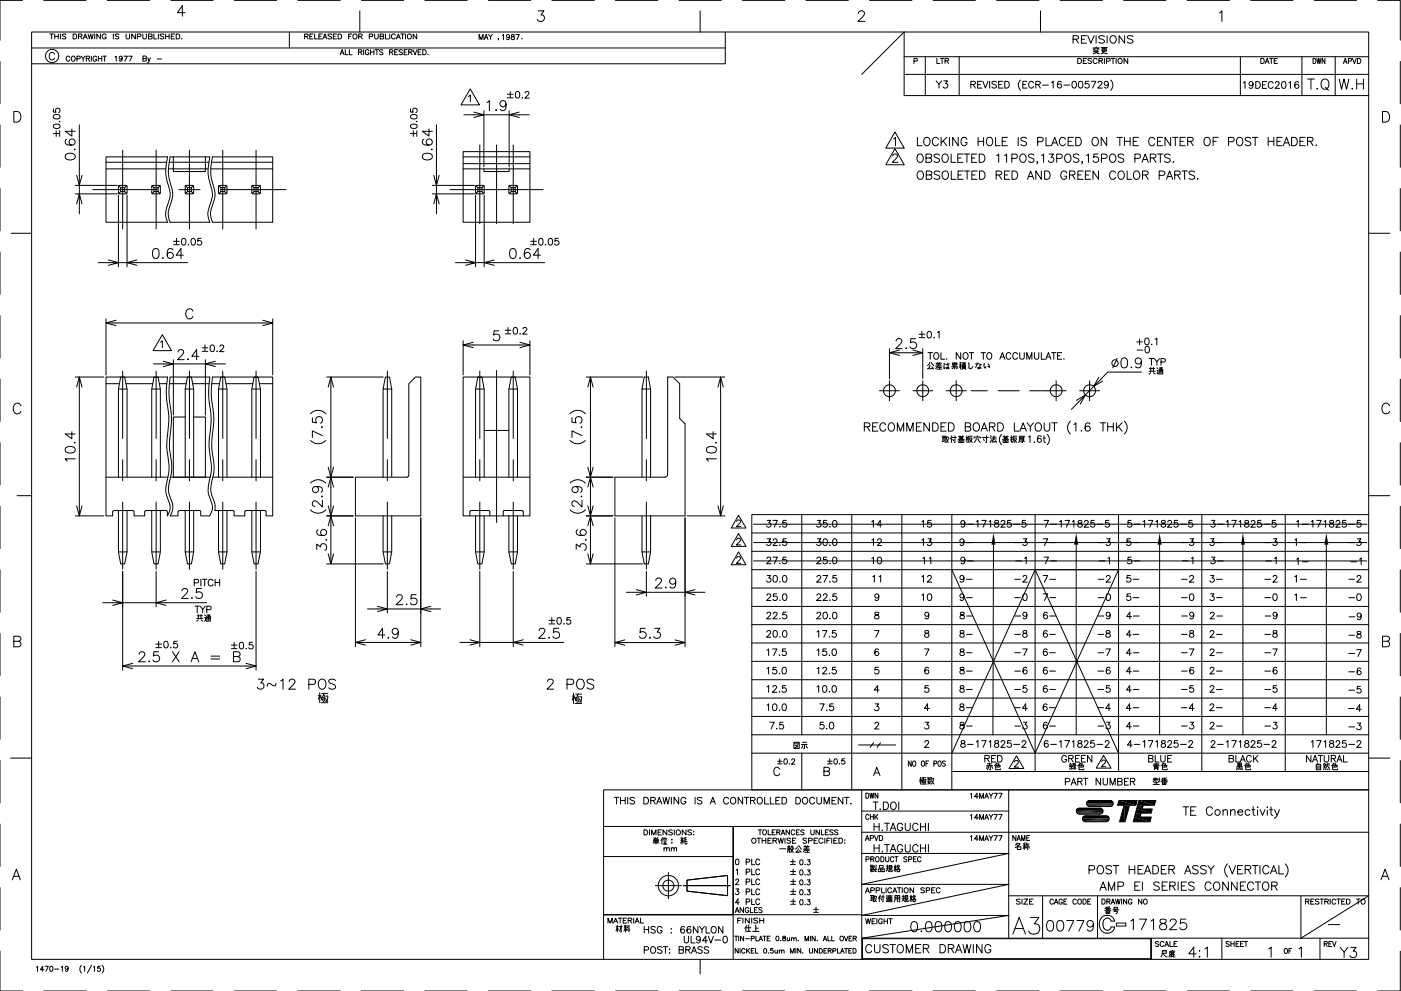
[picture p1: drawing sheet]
<svg xmlns="http://www.w3.org/2000/svg" width="420mm" height="297mm" viewBox="0 0 420 297" stroke-linecap="round" stroke-linejoin="round" font-family="sans-serif">
<g fill="none" stroke="#000" stroke-width=".3">
<path d="M0 18.4v12.7M6.8 .1h-6.8v12M9.5 9.6h401v278h-401zM9.5 14.4h208M13.1 .1h12.7M14.9 10.2h1.1M15.5 10.2v1.5M16.3 16.2a.8 .8 0 0 0-.9-.5 .8 .8 0 0 0-.6 .8v.6a.81 .81 0 0 0 .6 .8 .81 .81 0 0 0 .9-.5M16.4 10.9h1.1M16.4 10.2v1.5M17.5 10.2v1.5M18.1 10.2v1.5"/>
<path d="M19.7 10.4l-.4-.2-.6 .2 .1 .3 .9 .4-.1 .5-.9-.1M21 17.2a.57 .57 0 0 0-.7-.4 .57 .57 0 0 0-.4 .6v.4a.56 .56 0 0 0 .4 .6 .56 .56 0 0 0 .7-.4M21.7 16.9a.7 .7 0 0 1 .9 .7 .7 .7 0 0 1-1.1 .5l-.1-.7zM21.9 10.2h.6a.78 .78 0 0 1 .5 .7 .78 .78 0 0 1-.5 .8h-.6zM23.1 17.6h.8l.1-.6-.9-.2v1.6M23.5 10.9l1-.1 .1-.4-.1-.2h-1v1.5M24.1 10.9l.5 .8M24.3 16.8l.6 .8v.8M24.9 11.7l.7-1.5 .6 1.5M25.2 11.2h.8M25.5 16.8l-.6 .8M25.9 17.6l.9-.1v-.6l-.9-.1v1.6"/>
<path d="M26.4 17.6l.5 .8M26.4 10.2l.4 1.5 .4-1.5 .4 1.5 .3-1.5M27.4 16.8v1.6M28.4 10.2v1.5M29 17.2a.57 .57 0 0 0-.6-.4 .57 .57 0 0 0-.5 .6v.4a.55 .55 0 0 0 .5 .6 .55 .55 0 0 0 .6-.6h-.4M29.5 16.8v1.6M29.5 17.6h1M30.1 10.2v1.5l-1.1-1.5v1.5M30.5 16.8v1.6M30.9 16.8h1M31.4 16.8v1.6M31.8 10.5a.62 .62 0 0 0-.6-.3 .62 .62 0 0 0-.6 .5v.4a.59 .59 0 0 0 .6 .6 .59 .59 0 0 0 .6-.6h-.3"/>
<path d="M32.2 .1h12.7M34 10.2v1.5M34.5 17.1l.3-.3v1.5M35.6 10.4l-.4-.2-.7 .2 .2 .3 .9 .4-.1 .5-1-.1M36.7 17.3a.47 .47 0 0 1-.7 .5 .47 .47 0 0 1-.2-.8 .47 .47 0 0 1 .8 0l.1 .3a.73 .73 0 0 1-.5 1l-.4-.2M37.2 16.8h1l-.7 1.5M37.8 10.2v1l.5 .5 .5-.2 .1-1.3M38.6 16.8h1l-.7 1.5M40.6 10.2v1.5l-1.1-1.5v1.5M41.2 11l.9-.1 .2-.5-.2-.2h-.9v1.5M42.8 10.2v1l.5 .5 .6-.2v-1.3M42.9 17.6l.9-.1 .1-.5-1-.2v1.5l1-.1v-.5l-.3-.1"/>
<path d="M44.3 17.3l.4 1 .4-1M44.5 10.9l1-.1 .1-.2-.1-.4h-1v1.5l1-.1 .1-.4-.4-.3M44.7 18.3l-.5 .5M46.1 10.2v1.5h1M47.1 17.7h1.3M47.5 10.2v1.5M49.1 10.4l-.4-.2-.7 .2 .2 .3 .8 .4-.1 .5-.9-.1M49.7 10.9h1M49.7 10.2v1.5M50.7 10.2v1.5M51.2 .1h12.7M51.4 10.9h.6"/>
<path d="M52.4 10.2h-1v1.5h1M52.8 10.2h.6a.78 .78 0 0 1 .5 .7 .78 .78 0 0 1-.5 .8h-.6zM54.4 11.6h.2zM55.5 3.8h-2.3l1.5-2.1v3.2M70.3 .1h12.7M86.8 9.6v4.8M89.3 .1h12.7M91.4 10.9l.8-.1 .2-.4-.2-.2h-.8v1.5M91.9 10.9l.5 .8M92.9 10.9h.6M93.9 10.2h-1v1.5h1M94.4 10.2v1.5h.9"/>
<path d="M95.6 10.9h.7M96.6 10.2h-1v1.5h1M96.9 11.7l.6-1.5 .5 1.5M97.1 11.2h.7M99.4 10.4l-.9-.2-.1 .5 .9 .3 .1 .5-.3 .2-.7-.2M99.9 10.9h.6M100.9 10.2h-1v1.5h1M101.4 10.2h.5a.76 .76 0 0 1 .6 .7 .76 .76 0 0 1-.6 .8h-.5zM102 16.4l.6-1.5 .6 1.5M102.2 15.9h.8M103.5 14.9v1.5h.9M104.6 10.9h.6"/>
<path d="M104.8 14.9v1.5h.8M105.5 10.2h-.9v1.5M107.5 15.6h.9l.1-.4-.3-.3h-.7v1.5M107.6 10.9l.9-.1 .1-.5-1-.1v1.5M107.9 3.2v6.4M108 15.6l.5 .8M108.1 10.9l.5 .8M108.4 .1h12.7M109.1 14.9v1.5M110.6 15.3a.54 .54 0 0 0-.6-.4 .54 .54 0 0 0-.4 .6v.4a.53 .53 0 0 0 .5 .5 .53 .53 0 0 0 .5-.5h-.3M110.7 11l1-.1 .1-.6-1.1-.1v1.5M111.1 14.9v1.5"/>
<path d="M111.1 15.6h1M112.1 14.9v1.5M112.4 10.2v1l.4 .5 .4-.1 .2-.4v-1M112.5 14.9h1M113 14.9v1.5M114 10.9l.9-.1v-.6h-.9v1.5l.9-.1 .2-.4-.4-.3M114.9 15.1l-.4-.2-.7 .2 .2 .4 .9 .5-.4 .4-.7-.2M115.6 10.2v1.5h.9M116.8 15.6h.9l.1-.5-1-.2v1.5M116.9 10.2v1.5M117.3 15.6l.6 .8M118.4 15.6h.6"/>
<path d="M118.5 10.5a.6 .6 0 0 0-.6-.3 .6 .6 0 0 0-.5 .5v.4a.6 .6 0 0 0 .5 .6 .6 .6 0 0 0 .6-.4M118.8 11.7l.7-1.5 .6 1.5M119.1 11.2h.7M119.3 14.9h-.9v1.5h.9M120.2 10.2h1M120.7 15.1l-.4-.2-.6 .2 .1 .4 .9 .5-.4 .4-.6-.2M120.7 10.2v1.5M121.2 15.6h.6M121.6 10.2v1.5M122.1 14.9h-.9v1.5h.9M122.6 15.6h.8l.1-.5-.9-.2v1.5M123.1 15.6l.5 .8"/>
<path d="M123.9 14.9l.6 1.5 .6-1.5M125 10.2v1.5l-1.1-1.5v1.5M125.4 15.6h.6M126.3 14.9h-.9v1.5h.9M126.8 14.9h.5a.82 .82 0 0 1 .5 .7 .82 .82 0 0 1-.5 .8h-.5zM127.4 .1h12.7M128.4 16.3h.1M143.7 11.8v-1.5l.6 1.5 .6-1.5v1.5M145.2 11.8l.6-1.5 .5 1.5M145.4 11.3h.7M146.5 .1h12.7M146.5 10.3l.6 .7v.8"/>
<path d="M147.7 10.3l-.6 .7M149.5 11.6l-.1 .4M150.6 10.7l.4-.3v1.5M152.8 10.9a.47 .47 0 0 1-.7 .3 .47 .47 0 0 1-.1-.8 .47 .47 0 0 1 .7 .2l.1 .3a.69 .69 0 0 1-.6 1l-.3-.3M153.5 10.4v.5a.63 .63 0 0 1 .6 .2 .63 .63 0 0 1 .1 .7l-.5 .1-.4-.3 .2-.5 .7-.4v-.3zM154.7 10.4h1l-.7 1.5M156.5 11.6h.1zM161.5 3.2h1.6l-.9 1.3a1.01 1.01 0 0 1 1.1 1.1 1.01 1.01 0 0 1-1.4 .8l-.4-.1-.3-.5M165.5 .1h12.7M184.6 .1h12.7M203.6 .1h12.7M210 3.2v6.4"/>
<path d="M217.5 9.6v9.5h-208M222.7 .1h12.7M241.7 .1h12.7M257.4 4v-.1a1.01 1.01 0 0 1 1.3-.7l.4 .4a1.05 1.05 0 0 1-.3 1.3l-1.5 1.5h2.1M260.8 .1h12.7M271.1 17h139.4M274.1 18.3l.9-.1 .1-.6-1-.1v1.5M277.5 17v11.6M279.8 .1h12.7M281 17.5v1.5h.9M282 17.5h1M282.5 17.5v1.5"/>
<path d="M283.4 18.2l1-.1v-.5l-1-.1v1.5M284 18.2l.5 .8M287.7 17v11.6M298.9 .1h12.7M312 3.2v6.4M317.9 .1h12.7M321.8 11.8l1.4-.2 .3-.5-.3-.3-1.4-.1v2.2M322.6 11.8l.9 1.1M323.2 17.5h.6a.79 .79 0 0 1 .5 .8 .79 .79 0 0 1-.5 .7h-.6zM324.3 11.8h.9M324.9 18.2h.6M325.8 10.7h-1.5v2.2h1.5"/>
<path d="M325.9 17.5h-1v1.5h1M326.2 10.7l1 2.2 .9-2.2M327.4 17.7l-.4-.2-.7 .2v.3l1.1 .6v.2l-.4 .2-.7-.2M327.8 16.1l1.6-.7h-1.1l1.4 .7M327.8 14.4h1.9M328 14.5l-.2 .3M328.4 14.4l-.4 .8M328.5 15.2l-.7 .3M328.7 10.7v2.2M328.8 14.1v.3M329 17.9a.62 .62 0 0 0-.7-.4 .62 .62 0 0 0-.5 .6 .68 .68 0 0 0 .3 .8 .68 .68 0 0 0 .8-.1l.1-.1M329.1 14.4l-.2 .8"/>
<path d="M329.3 14.5l.3 .3M329.6 18.2h.7l.4-.4-.2-.2-.9-.1v1.5M330.1 18.2l.6 .8M330.2 14.3h1.9M330.5 14.6h1.3v.8h-1.3zM330.5 15h1.3M330.6 15.5l.4 .4 1.1 .2M331.1 14.3v1.1l-.5 .6-.4 .1M331.2 11l-.6-.3-1.1 .3 .3 .5 1.2 .5 .2 .6a1.16 1.16 0 0 1-1.7 0M331.2 17.5v1.5M331.9 18.3l.9-.1 .1-.6-1-.1v1.5M332 10.7v2.2"/>
<path d="M333.1 11a1.03 1.03 0 0 1 1.4 .1 1.03 1.03 0 0 1 0 1.4 1.03 1.03 0 0 1-1.4 .1l-.2-.5zM333.2 17.5h1.1M333.8 17.5v1.5M334.7 17.5v1.5M337 .1h12.7M337.3 10.7v2.2l-1.7-2.2v2.2M338.2 17.5v1.5l-1.1-1.5v1.5M339.8 11l-.6-.3-1.1 .3 .2 .5 1.2 .5 .3 .6a1.16 1.16 0 0 1-1.7 0M356 .1h12.7M365.7 3.9l.7-.7v3.2M372 17v11.6M375.1 .1h12.7"/>
<path d="M378.1 17.5h.5a.81 .81 0 0 1 .6 .8 .81 .81 0 0 1-.6 .7h-.5zM379.4 19l.6-1.5 .6 1.5M379.6 18.5h.8M380.7 17.5h1.1M381.3 17.5v1.5M382.1 18.2h.6M383.1 17.5h-1v1.5h1M390.4 17v11.6M393.8 17.5a.77 .77 0 0 1 .9 .8 .77 .77 0 0 1-.9 .7zM394.1 .1h12.7M394.9 17.5l.3 1.5 .3-1.5 .3 1.5 .4-1.5M397.3 17.5v1.5l-.8-1.5v1.5"/>
<path d="M400.4 17v11.6M402.9 19l.5-1.5 .6 1.5M403.1 18.5h.7M404.4 18.3l.8-.1v-.6l-.8-.1v1.5M405.6 17.5l.6 1.5 .5-1.5M407.1 17.5h.5a.81 .81 0 0 1 .5 .8 .81 .81 0 0 1-.5 .7h-.5zM413.2 .1h6.7v12M419.9 18.4v12.7M0 37.5v12.7M4.1 33.4h1.1a1.69 1.69 0 0 1 1.1 1.6 1.69 1.69 0 0 1-1.1 1.6h-1.1zM16 32.6v1h.8a.71 .71 0 0 1 .1-1 .71 .71 0 0 1 1 .1 .71 .71 0 0 1-.3 1.1M16.1 37.5l.7-.3a.85 .85 0 0 1 1.2 .8 1.08 1.08 0 0 1-1.1 .5 1.08 1.08 0 0 1-.9-.8z"/>
<path d="M16.1 34.6l.7-.3a.85 .85 0 0 1 1.2 .8 1.07 1.07 0 0 1-1.1 .6 1.07 1.07 0 0 1-.9-.8zM16.8 39.2v1.7M17.8 36.4h.2zM17.9 39.2v1.7M21.5 38.6v2.2l-1.9-1.4h3M23.8 37.4v20.7l-.8 3M123.1 32.6v1h.9a.71 .71 0 0 1 0-1 .71 .71 0 0 1 1 .1 .71 .71 0 0 1-.3 1.1M123.2 37.5l.8-.3a.85 .85 0 0 1 1.1 .8 1.08 1.08 0 0 1-1.1 .5 1.08 1.08 0 0 1-.9-.8zM123.2 34.6l.8-.3a.85 .85 0 0 1 1.1 .8 1.07 1.07 0 0 1-1.1 .6 1.07 1.07 0 0 1-.9-.8zM124 39.2v1.7M125 36.3v.2zM125 39.2v1.7"/>
<path d="M128.7 38.6v2.2l-2-1.4h3M130.9 37.4v20.7l-.8 3M139.1 34.4h6l-3 .8M140.5 28.9l.6-.4v2M141 26.7l2.8 4.7h-5.5zM142.1 33.6l3 .8h13.6M145.1 33.2v16.8M146.1 30.7l.7-.5v3M148.8 32.9l.1 .1-.1 .2zM151.8 31.1a.93 .93 0 0 1-1.3 .8 .93 .93 0 0 1-.4-1.4 .93 .93 0 0 1 1.5 .1 2.77 2.77 0 0 1-.3 2.4 .84 .84 0 0 1-1.2-.2M152.1 28.3h1.8M152.1 29.3h1.8"/>
<path d="M152.7 33.2v16.8M153 27.4v1.7M154.8 27.5a.68 .68 0 0 1 1 .3l.1 .5a.85 .85 0 0 1-.8 1.1 1.33 1.33 0 0 1-.3-1.9zM155.7 33.6l-3 .8 3 .8M156.6 29.2v.2zM157.5 27.9l.4-.5 .6 .1 .1 .3-.2 .6-1 1h1.4M258.4 22.3l12.7-12.7v19h139.4M268.4 39.6l2.8 4.8h-5.6zM271.1 22.3h139.4M280.8 24.2l.8 1.1v1.1M282.4 24.2l-.8 1.1M283 24.2h1.1l-.6 .8a.71 .71 0 0 1 .6 1.2 .71 .71 0 0 1-1.3-.2"/>
<path d="M291.2 25.3l1.2-.1v-.7l-1.2-.1v2M291.8 25.3l.7 1.1M293.2 25.3h.8M294.5 24.4h-1.3v2h1.3M294.8 24.4l.7 2 .8-2M296.8 24.4v2M298.8 24.7l-.5-.3-.8 .3 .1 .4 1.1 .5 .1 .5-.2 .2a.85 .85 0 0 1-1.1-.2M299.5 25.3h.8M300.8 24.4h-1.3v2h1.3M301.3 24.4h.7a1.08 1.08 0 0 1 .7 1 1.08 1.08 0 0 1-.7 1h-.7zM306.1 24a2.08 2.08 0 0 0 0 3.1M306.7 25.3h.9"/>
<path d="M308 24.4h-1.3v2h1.3M310 24.8a.83 .83 0 0 0-1.2-.3 .83 .83 0 0 0-.3 1.1 .76 .76 0 0 0 .6 .8 .76 .76 0 0 0 .9-.5M310.6 25.3l1.2-.1 .2-.4-.5-.4h-.9v2M311.3 25.3l.7 1.1M312.7 25.5h1.7M315.4 24.8l.4-.4v2M318.3 24.7l-.4-.3a1.07 1.07 0 0 0-.8 1 1.07 1.07 0 0 0 .7 1 .63 .63 0 0 0 .6-.6 .63 .63 0 0 0-.6-.6 .63 .63 0 0 0-.7 .5M319.1 25.5h1.7M321.8 24.5a.64 .64 0 0 1 .9 .3l.1 .4a.91 .91 0 0 1-.8 1.2 1.33 1.33 0 0 1-.2-1.9zM323.7 24.5a.68 .68 0 0 1 1 .3v.4a.93 .93 0 0 1-.5 1.2h-.2a1.3 1.3 0 0 1-.3-1.9zM326.5 24.4h-1l-.1 .8a.73 .73 0 0 1 1.1 0 .73 .73 0 0 1-.1 1.1 .73 .73 0 0 1-1.1-.3M327.3 24.4h1.3l-.9 2"/>
<path d="M329.3 24.8l.4-.4 .6 .1 .2 .3-.3 .6-1 1h1.4M332.4 25a.64 .64 0 0 1-.9 .6 .64 .64 0 0 1-.2-1 .64 .64 0 0 1 1 .1l.1 .3a.94 .94 0 0 1-.8 1.4l-.3-.3M333.1 24a2.08 2.08 0 0 1 0 3.1M372.9 24.8l.5-.3v2M375.8 25.1a.62 .62 0 0 1-.9 .5 .62 .62 0 0 1-.2-.9 .62 .62 0 0 1 1 .1l.1 .3a.94 .94 0 0 1-.8 1.4l-.3-.3M376.6 24.5h.7a1.08 1.08 0 0 1 .7 1 1.08 1.08 0 0 1-.7 1h-.7zM378.6 25.4h.8M379.9 24.5h-1.3v2h1.3M381.8 24.9a.74 .74 0 0 0-.8-.5 .74 .74 0 0 0-.6 .8v.5a.74 .74 0 0 0 .6 .8 .74 .74 0 0 0 .8-.5M382.5 24.9l.2-.4h.5l.4 .5-1.2 1.5h1.4M384.6 24.5a.68 .68 0 0 1 1 .3l.1 .5a.91 .91 0 0 1-.6 1.2h-.2a1.3 1.3 0 0 1-.3-2zM386.5 24.8l.5-.3v2"/>
<path d="M389.5 24.8l-.5-.3a1.07 1.07 0 0 0-.7 .9 1.07 1.07 0 0 0 .7 1.1 .64 .64 0 0 0 .6-.7 .64 .64 0 0 0-.7-.6 .64 .64 0 0 0-.6 .6M392.1 23.7h2.1M393.1 23.7v3M394.9 26.6l.2-.2 .1 .2zM396.8 23.8a1.47 1.47 0 0 1 1.7 .7 1.47 1.47 0 0 1-.3 1.8 1.13 1.13 0 0 1-1.2 .4 1.13 1.13 0 0 1-.8-1.1 1.77 1.77 0 0 1 .6-1.8zM397.5 26.1l.9 .9M401.6 23.7l.7 3 .8-3 .7 3 .7-3M405.4 26.6l.2-.2 .1 .2zM406.9 23.7v3M406.9 25.1h2M408.9 23.7v3M414.6 33.4h1.1a1.69 1.69 0 0 1 1.1 1.6 1.69 1.69 0 0 1-1.1 1.6h-1.1z"/>
<path d="M419.9 37.5v12.7M0 56.5v12.7M16 40h1.7M19.7 46.3a2.34 2.34 0 0 1 2.7 0 .94 .94 0 0 1-.4 1.5 1.49 1.49 0 0 1-2.4-1zM20 41.8a.9 .9 0 0 0-.5 .8 .9 .9 0 0 0 .6 .8 1.81 1.81 0 0 0 2.5-.7 .94 .94 0 0 0-.9-1.1 .94 .94 0 0 0-1 .9 .94 .94 0 0 0 .8 1M22.3 44.8h.3l-.2 .1zM22.6 55.6h12.6M22.6 58.1h12.6M23 52.6l.8 3 .8-3M27.8 56.8h19.5M31.8 47h18.4a14.6 14.6 0 0 0 .7 9.9 7.1 7.1 0 0 1-.8 4.9l-.4 1.8a5.3 5.3 0 0 0 .5 3h-18.4zM31.8 48.6h18.2"/>
<path d="M31.8 50.6h17.9M35.5 58.4v21.6M35.6 55.7l.6 .5M35.8 58.1l-.2-.3-.1-2 .3-.2 2.2 .1 .1 2.1-.3 .3M35.8 58.1h2M36.2 56.2h1.2v1.2h-1.2zM36.2 57.4l-.6 .6M36.8 45v23.7M37.4 57.4l.6 .6M38 55.7l-.6 .5M38.1 58.4v21.6M45.5 55.8v2"/>
<path d="M45.6 57.8l.2 .3M45.6 55.8l.2-.2 2.2 .1 .1 2.1-.3 .3M45.6 55.7l.6 .5M45.8 58.1h2M46.2 56.2h1.2v1.2h-1.2zM46.2 57.4l-.6 .6M46.8 45v23.7M47.4 57.4l.6 .6M48 55.7l-.6 .5M50.5 50.6h11.9M50.8 48.6h11.9M51 47h11.9a15.3 15.3 0 0 0 .6 9.9 6.7 6.7 0 0 1-.7 4.9l-.5 2.4 .6 2.4h-11.9l-.5-1.8v-1.2l.9-3a7 7 0 0 0-.4-6.1 13.3 13.3 0 0 1 0-7.5z"/>
<path d="M52 47v4.4h9.6v-4.4M53.6 56.8h6.4M55.6 55.7l.6 .5M55.8 58.1h2M56.2 56.2h1.2v1.2h-1.2zM56.2 57.4l-.6 .6M56.8 45v23.7M57.4 57.4l.6 .6M58 55.7l-.6 .5M58 55.8l-.2-.2-2.2 .1-.1 2.1 .3 .3M58 57.8l-.2 .3M58.1 55.8v2"/>
<path d="M63.2 50.6h18.6M63.4 48.6h18.4M63.7 47h18.1v19.6h-18.1l-.6-2.4 .1-1.2 .9-2.4a7.5 7.5 0 0 0-.4-6.1 13.3 13.3 0 0 1 0-7.5zM65.5 55.8v2M65.6 57.8l.2 .3M65.6 55.8l.2-.2h2l.2 .2M65.6 55.7l.6 .5M65.8 58.1h2M66.2 56.2h1.2v1.2h-1.2zM66.2 57.4l-.6 .6M66.3 56.8h19.5M66.8 45v23.7"/>
<path d="M67.4 57.4l.6 .6M68 55.7l-.6 .5M68 57.8l-.2 .3M68.1 55.8v2M75.5 55.8v2M75.6 57.8l.2 .3M75.6 55.8l.2-.2h2l.3 .2M75.6 55.7l.6 .5M75.8 58.1h2M76.2 56.2h1.2v1.2h-1.2zM76.2 57.4l-.6 .6M76.8 45v23.7"/>
<path d="M77.4 57.4l.6 .6M78 55.7l-.6 .5M78.1 57.8l-.3 .3M78.1 55.8v2M123.1 40h1.7M126.8 46.3a2.34 2.34 0 0 1 2.7 0 .94 .94 0 0 1-.4 1.5 1.49 1.49 0 0 1-2.4-1zM127.1 41.8a.9 .9 0 0 0-.5 .8 .9 .9 0 0 0 .6 .8 2.2 2.2 0 0 0 2.3-.3 .93 .93 0 0 0-.4-1.4 .93 .93 0 0 0-1.3 .7 .93 .93 0 0 0 .9 1.1M129.5 44.6l.2 .2-.2 .1zM129.7 55.6h12.6M129.7 58.1h12.6M130.1 52.6l.8 3 .8-3M134.9 56.8h28"/>
<path d="M138.9 45.5h20v21.1h-20zM138.9 50.6h20M138.9 47h20M138.9 49.1h20M142.6 55.8v2M142.6 58.4v21.6M142.7 57.8l.2 .3M142.7 55.8l.2-.2h2l.3 .2M142.7 55.7l.6 .5M142.9 58.1h2M143.3 56.2h1.2v1.2h-1.2zM143.3 57.4l-.6 .6"/>
<path d="M143.9 43.4v23.6M144.5 57.4l.6 .6M145.1 50.6v.8h7.6v-.8M145.1 55.7l-.6 .5M145.2 57.8l-.3 .3M145.2 55.8v2M145.2 58.4v21.6M148.9 43.4v23.6M152.7 55.7l.6 .5M152.9 58.1h2M153.3 56.2h1.2v1.2h-1.2zM153.3 57.4l-.6 .6"/>
<path d="M153.9 43.4v23.6M154.5 57.4l.6 .6M155.1 55.7l-.6 .5M155.2 55.8l-.3-.2-2.2 .1v2.1l.2 .3M155.2 57.8l-.3 .3M155.2 55.8v2M267.7 46.8l.5-.6h.5l.5 .4-.4 .9-1.2 1.2h1.7M268 41.6l.6-.4v2.5M268.4 44.6l2.8 4.8h-5.6zM275.1 41.2v2.5h1.4M275.2 46.5a1.14 1.14 0 0 1 1.6 .2 1.14 1.14 0 0 1-.2 1.6 .9 .9 0 0 1-1 .3 .9 .9 0 0 1-.6-.9zM275.3 51.6a.92 .92 0 0 1 1.1-.3 .92 .92 0 0 1 .5 .9v.6a.95 .95 0 0 1-.9 1 .95 .95 0 0 1-1-1z"/>
<path d="M277.2 41.5a.95 .95 0 0 1 1.1-.3 .95 .95 0 0 1 .6 .9v.6a.95 .95 0 0 1-.9 1 .95 .95 0 0 1-1-1zM277.7 47.4l1.4-.2 .3-.3-.1-.5-1.6-.2v2.5h1.1a.66 .66 0 0 0 .6-.7 .66 .66 0 0 0-.6-.6M277.8 52.4l1.4-.1 .2-.3-.2-.6-1.4-.1v2.4h1a.67 .67 0 0 0 .6-.4 .67 .67 0 0 0-.2-.7l-.4-.2M281.4 41.8a.94 .94 0 0 0-1-.6 .94 .94 0 0 0-.8 .9v.6a.94 .94 0 0 0 .8 1 .94 .94 0 0 0 1-.6M281.8 46.5a.94 .94 0 0 0-1.7 .3l.2 .3 1.2 .5 .3 .7a1.04 1.04 0 0 1-1.7 0M281.8 51.6a.94 .94 0 0 0-1.6 .2l.2 .4 1.2 .5 .2 .7a1.12 1.12 0 0 1-1.6 0M282.2 41.2v2.5M282.7 46.5a1.14 1.14 0 0 1 1.6 .2 1.14 1.14 0 0 1-.2 1.6 .9 .9 0 0 1-1 .3 .9 .9 0 0 1-.6-.9zM282.8 51.6a.92 .92 0 0 1 1-.3 .92 .92 0 0 1 .6 .9v.6a.95 .95 0 0 1-.9 1 .95 .95 0 0 1-1-1zM282.8 42.2l1.1 1.5M283.9 41.2l-1.7 1.6M284.7 41.2v2.5"/>
<path d="M285.2 46.2v2.5h1.4M285.3 51.3v2.4h1.4M287.2 47.4h1M287.3 52.4h.9M287.4 41.2v2.5l-1.7-2.5v2.5M288.8 46.2h-1.6v2.5h1.6M288.8 51.3h-1.5v2.4h1.5M289.1 46.2h1.7M289.2 51.3h1.7M290 41.8a.91 .91 0 0 0-1.1-.6 .91 .91 0 0 0-.7 .9v.6a.89 .89 0 0 0 .9 1 .89 .89 0 0 0 .9-1h-.6M290 46.2v2.5M290 51.3v2.4"/>
<path d="M291.4 47.4h1M291.5 52.4h.9M292.9 46.2h-1.5v2.5h1.5M293 51.3h-1.5v2.4h1.5M293.3 41.2v2.5M293.3 42.4h1.7M293.7 46.2h.8a1.32 1.32 0 0 1 .9 1.2 1.32 1.32 0 0 1-.9 1.3h-.8zM293.8 51.3h.8a1.33 1.33 0 0 1 .8 1.2 1.33 1.33 0 0 1-.8 1.2h-.8zM295 41.2v2.5M296 41.5a.95 .95 0 0 1 1.1-.3 .95 .95 0 0 1 .6 .9v.6a.95 .95 0 0 1-.9 1 .95 .95 0 0 1-1-1zM298.6 41.2v2.5h1.4M298.7 52.4l1.4-.1 .3-.6-.6-.4h-1.1v2.4"/>
<path d="M298.9 46.6l.6-.4v2.5M299.6 52.4l.8 1.3M300.6 42.4h.9M301.2 52.4h1M301.3 46.6l.6-.4v2.5M302.1 41.2h-1.5v2.5h1.5M302.8 51.3h-1.6v2.4h1.6M303.4 47.5h1.1a.68 .68 0 0 0 .6-.5 .68 .68 0 0 0-.2-.7l-1.5-.1v2.5M303.5 51.3h.8a1.33 1.33 0 0 1 .9 1.2 1.33 1.33 0 0 1-.9 1.2h-.8zM305.4 41.2v2.5M306.1 46.5a.92 .92 0 0 1 1-.3 .92 .92 0 0 1 .6 .9v.6a.95 .95 0 0 1-.9 1 .95 .95 0 0 1-1-1zM307.8 41.5a.98 .98 0 0 0-1.6 .3l.2 .3 1.2 .5 .2 .7a1.08 1.08 0 0 1-1.6 0"/>
<path d="M308.1 53.7l1-2.4 .9 2.4M308.5 52.9h1.2M310.1 46.5a.94 .94 0 0 0-1.7 .3l.5 .4 1 .4 .2 .7a1.04 1.04 0 0 1-1.7 0M311.2 42.5h1.1a.66 .66 0 0 0 .6-.7 .66 .66 0 0 0-.6-.6h-1.1v2.5M311.2 48.5h-.3h.3l-.3 .6M312.3 51.3v2.4l-1.7-2.4v2.4M312.4 46.6l.6-.4v2.5M313.3 51.3a1.37 1.37 0 0 1 1.5 .5 1.37 1.37 0 0 1-.1 1.6l-.6 .3h-.8zM313.7 41.2v2.5h1.4M314.6 46.2h1.3l-.7 .9a.82 .82 0 0 1 .7 1.3 .82 .82 0 0 1-1.5-.2M315.3 43.7l1-2.5 .9 2.5M315.7 42.8h1.2"/>
<path d="M316.9 47.5h1.1a.66 .66 0 0 0 .6-.7 .66 .66 0 0 0-.6-.6h-1.1v2.5M319.5 46.5a1.14 1.14 0 0 1 1.6 .2 1.14 1.14 0 0 1-.2 1.6 .9 .9 0 0 1-1 .3 .9 .9 0 0 1-.6-.9zM319.5 41.8a.91 .91 0 0 0-1-.6 .91 .91 0 0 0-.8 .9v.6a.92 .92 0 0 0 .7 1 .92 .92 0 0 0 1.1-.6M319.9 51.8a.92 .92 0 0 0-1-.5 .92 .92 0 0 0-.8 .9v.6a.89 .89 0 0 0 .9 1 .89 .89 0 0 0 .9-1h-.6M320.3 42.4h1M320.8 52.4l1.4-.1 .2-.6-.6-.4h-1v2.4M321.6 52.4l.8 1.3M321.9 41.2h-1.6v2.5h1.6M322.6 41.2h.8a1.32 1.32 0 0 1 .9 1.2 1.32 1.32 0 0 1-.9 1.3h-.8zM323.3 52.4h.9M323.6 46.5a.94 .94 0 0 0-1.7 .3l.2 .3 1.2 .5 .3 .7a1.04 1.04 0 0 1-1.7 0M324.6 48.5h-.2h.2l-.2 .6"/>
<path d="M324.8 51.3h-1.5v2.4h1.5M325.5 52.4h1M325.8 46.6l.6-.4v2.5M327.1 51.3h-1.6v2.4h1.6M327.7 41.5a.95 .95 0 0 1 1.1-.3 .95 .95 0 0 1 .6 .9v.6a.95 .95 0 0 1-1 1 .95 .95 0 0 1-.9-1zM329.3 46.2h-1.2l-.1 1a.89 .89 0 0 1 1.3 0 .89 .89 0 0 1-.2 1.3 .89 .89 0 0 1-1.3-.3M329.4 51.3v2.4l-1.6-2.4v2.4M330.3 47.5h1.1a.66 .66 0 0 0 .6-.7 .66 .66 0 0 0-.6-.6h-1.1v2.5M331.9 41.2v2.5l-1.7-2.5v2.5M333 46.5a1.14 1.14 0 0 1 1.6 .2 1.14 1.14 0 0 1-.2 1.6l-.3 .2a1.2 1.2 0 0 1-1.4-.5 1.2 1.2 0 0 1 .3-1.5zM334.6 51.8a.92 .92 0 0 0-1.1-.5 .92 .92 0 0 0-.7 .9v.6a.91 .91 0 0 0 .7 1 .91 .91 0 0 0 1.1-.6M335 41.2h1.6"/>
<path d="M335.5 51.6a.92 .92 0 0 1 1.1-.3 .92 .92 0 0 1 .6 .9v.6a.95 .95 0 0 1-1 1 .95 .95 0 0 1-.9-1zM335.8 41.2v2.5M337 46.5a.97 .97 0 0 0-1.7 .3l.3 .3 1.2 .5 .2 .7a1.08 1.08 0 0 1-1.7 0M337.2 42.4h1.7M337.2 41.2v2.5M338 51.3v2.4h1.4M338.9 41.2v2.5M339.9 42.4h.9M340.1 51.6a1.16 1.16 0 0 1 1.7 .2 1.16 1.16 0 0 1-.2 1.6 .92 .92 0 0 1-1.1 .3 .92 .92 0 0 1-.6-.9zM340.4 47.5h1a.66 .66 0 0 0 .6-.7 .66 .66 0 0 0-.6-.6h-1v2.5M341.4 41.2h-1.5v2.5h1.5M342.5 48.7l1-2.5 .9 2.5"/>
<path d="M342.6 52.4l1.5-.1 .2-.6-.6-.4h-1.1v2.4M342.9 47.8h1.1M343.5 52.4l.8 1.3M345 47.4l1.4-.2 .3-.3-.2-.5-1.5-.2v2.5M345.8 47.4l.9 1.3M346.3 41.8a.91 .91 0 0 0-1-.6 .91 .91 0 0 0-.8 .9v.6a.92 .92 0 0 0 .7 1 .92 .92 0 0 0 1.1-.6M347.1 42.4h1M347.1 46.2h1.7M347.6 52.6h1.1a.66 .66 0 0 0 .7-.7 .66 .66 0 0 0-.7-.6h-1.1v2.4M348 46.2v2.5M348.7 41.2h-1.6v2.5h1.6M349.8 53.7l1-2.4 .9 2.4"/>
<path d="M350.2 52.9h1.2M350.9 46.5a.98 .98 0 0 0-1.6 .3l.2 .3 1.2 .5 .2 .7a1.08 1.08 0 0 1-1.6 0M351.1 41.2v2.5l-1.7-2.5v2.5M351.7 41.2h1.6M351.9 48.4v.3zM352.3 52.4l1.4-.1 .2-.3v-.5l-.5-.2h-1.1v2.4M352.5 41.2v2.5M353.1 52.4l.8 1.3M353.9 42.4h1M354.5 51.3h1.6M355.3 51.3v2.4M355.5 41.2h-1.6v2.5h1.6"/>
<path d="M356.2 42.4l1.4-.2 .2-.3-.1-.5-1.5-.2v2.5M357 42.4l.8 1.3M358.3 51.6a.97 .97 0 0 0-1.7 .2l.2 .4 1.2 .5 .3 .7a1.16 1.16 0 0 1-1.7 0M359.2 53.5v.2zM361.3 41.5a.95 .95 0 0 1 1-.3 .95 .95 0 0 1 .7 .9v.6a.95 .95 0 0 1-1 1 .95 .95 0 0 1-.9-1zM363.8 42.4h.9M365.3 41.2h-1.5v2.5M368.4 42.5h1.1a.66 .66 0 0 0 .6-.7 .66 .66 0 0 0-.6-.6h-1.1v2.5M371.1 41.5a.92 .92 0 0 1 1-.3 .92 .92 0 0 1 .6 .9 1.08 1.08 0 0 1-.2 1.2 1.08 1.08 0 0 1-1.2 .2l-.5-.8zM375.1 41.5a.97 .97 0 0 0-1.7 .3l.3 .3 1.2 .5 .2 .7a1.08 1.08 0 0 1-1.7 0M375.6 41.2h1.6M376.4 41.2v2.5"/>
<path d="M380.3 42.4h1.7M380.3 41.2v2.5M382 41.2v2.5M382.9 42.4h1M384.5 41.2h-1.6v2.5h1.6M384.9 43.7l.9-2.5 1 2.5M385.2 42.8h1.2M387.4 41.2h.8a1.32 1.32 0 0 1 .9 1.2 1.32 1.32 0 0 1-.9 1.3h-.8zM389.8 42.4h1M391.4 41.2h-1.6v2.5h1.6M392.1 42.4l1.5-.2 .2-.3-.2-.6-1.5-.1v2.5M392.9 42.4l.9 1.3"/>
<path d="M394.8 43.4v.3zM419.9 56.5v12.7M0 75.6v12.7M3.3 69.9h6.2M24.6 61.1l-.8-3v6M29.5 78.7h6l-3 .8M32.5 77.9l3 .8h20.8M41.1 77.9l-3 .8 3 .8M46.1 74.6a1.02 1.02 0 0 1 1.5 .4 2.03 2.03 0 0 1-.7 2.5h-.3a1.96 1.96 0 0 1-.5-2.9zM48.7 77.3h.3l-.1 .2zM51.9 74.9a.87 .87 0 0 0-.9-.4 .87 .87 0 0 0-.7 .5 1.72 1.72 0 0 0 .7 2.5 .94 .94 0 0 0 1-.9 .94 .94 0 0 0-.9-1 .94 .94 0 0 0-1 .9M52 72.3h1.8"/>
<path d="M52 73.3h1.8M52.9 71.4v1.8M54.7 71.6a.63 .63 0 0 1 1 .2l.1 .5a.91 .91 0 0 1-.6 1.2h-.2a1.34 1.34 0 0 1-.3-1.9zM55 76.5h-2.2l1.5-2v3M56.5 73.3v.2zM57.6 71.6a.59 .59 0 0 1 .9 .2l.1 .5a.9 .9 0 0 1-.7 1.2l-.5-.4-.1-.5zM60.3 71.4h-.9l-.1 .9a.72 .72 0 0 1 1.1 0 .72 .72 0 0 1-.2 1.1 .72 .72 0 0 1-1-.3M131.7 61.1l-.8-3v6M136.6 78.7h6l-3 .8M139.6 77.9l3 .8h20.8M148.2 77.9l-3 .8 3 .8M153.2 74.6a1.02 1.02 0 0 1 1.5 .4 2.03 2.03 0 0 1-.7 2.5h-.3a1.96 1.96 0 0 1-.5-2.9z"/>
<path d="M156 77.2v.3zM159 74.9a.87 .87 0 0 0-.9-.4 .87 .87 0 0 0-.7 .5 1.72 1.72 0 0 0 .7 2.5 .94 .94 0 0 0 1-.9 .94 .94 0 0 0-.9-1 .94 .94 0 0 0-1 .9M159.2 72.3h1.7M159.2 73.3h1.7M160 71.4v1.8M161.8 71.6a.59 .59 0 0 1 1 .2l.1 .5a.91 .91 0 0 1-.6 1.2h-.2a1.29 1.29 0 0 1-.3-1.9zM162.1 76.5h-2.1l1.4-2v3M163.6 73.3v.2zM164.7 71.6a.64 .64 0 0 1 1 .2v1.3a.62 .62 0 0 1-.6 .4 .62 .62 0 0 1-.6-.4l-.1-.8zM167.4 71.4h-.9l-.1 .9a.71 .71 0 0 1 1.1 .1 .71 .71 0 0 1-.2 1 .71 .71 0 0 1-1-.3M410.5 69.9h6.3M419.9 75.6v12.7"/>
<path d="M0 94.6v12.7M31.8 95.6v16.8M31.8 96.8h50M34.8 96l-3 .8 3 .8M57.9 93.3a1.11 1.11 0 0 0-1.3-.7 1.11 1.11 0 0 0-.9 1.1 1.32 1.32 0 0 0 .3 1.4 1.32 1.32 0 0 0 1.4 .3l.5-.5M78.8 96l3 .8-3 .8M81.8 95.6v16.8M149.6 99.2h-1.4l-.2 1.2a1.06 1.06 0 0 1 1.6 0 1.06 1.06 0 0 1-.1 1.6 1.06 1.06 0 0 1-1.6-.4M151.5 99h1.7M152.4 98.2v1.7M154.2 98.2a.64 .64 0 0 1 .9 .3l.1 .5a.9 .9 0 0 1-.7 1.1 1.25 1.25 0 0 1-.3-1.9zM156.8 98.6l.2-.4h.6l.4 .5-1.2 1.4h1.3"/>
<path d="M276.5 99.3v1.7M278.3 99.4a.64 .64 0 0 1 1 .3v1.3a.62 .62 0 0 1-.6 .3 .62 .62 0 0 1-.6-.3l-.1-.8zM281.2 99.7l.4-.4v2M419.9 94.6v12.7M0 113.7v12.7M22.6 113h8.6M23 116l.8-3 .8 3M23.8 113v41.6M31.8 115h4M35.5 116.6h2.6M36.8 111.2v20.2M37.8 115h8"/>
<path d="M45.5 116.6h2.6M46 109.1h6l-3 .8M46.8 111.2v20.2M47.8 115h2.2M48.1 102.6l.6-.4v2M48.7 100.3l2.7 4.8h-5.5zM49 108.3l3 .8h15.6M50.8 115h5M52 107.8v16.6M53.4 105.5l.1-.4 .4-.3h.6l.4 .3a.95 .95 0 0 1-.2 1.3l-1.4 1.4h1.9M55.5 116.6h2.6M56.2 107.7l.2-.2 .1 .2z"/>
<path d="M56.8 111.2v20.2M57.8 115h4.9M59.6 106.8h-2.1l1.5-2v3M60.6 104.3h1.7M60.6 105.3h1.7M61.5 103.4v1.7M61.6 107.8v16.6M63.3 103.5a.64 .64 0 0 1 .9 .3l.1 .5a.9 .9 0 0 1-.7 1.1 1.25 1.25 0 0 1-.3-1.9zM63.5 115h2.3M63.7 113h18.1v41.6h-2v-1.4l-.4-.2h-5.6l-.4 .4v1.2h-3.2v-1.2l-.2-.3-5.6-.1 .1-.7a7.7 7.7 0 0 0-1-4 12.1 12.1 0 0 1 .6-6.5 23.2 23.2 0 0 0-.6-7.6v-2.4a30.8 30.8 0 0 0-.1-12.7v-2.4zM64.6 108.3l-3 .8 3 .8M65 105.3h.2z"/>
<path d="M65.5 116.6h2.6M66 103.9l.1-.4 .6-.1 .4 .6-1.2 1.4h1.3M66.8 111.2v20.2M67.8 115h8M75.5 116.6h2.6M76.8 111.2v20.2M77.8 115h4M98 113h16.9M98.4 116l.8-3 .8 3M99.2 113v56M114.9 116.6h2.6M116.2 111.2v20.2"/>
<path d="M138.9 113h20v41.6h-20zM138.9 102.1v10.3M138.9 103.4h20M141.9 102.6l-3 .8 3 .8M142.6 116.6h2.6M143.9 111.2v20.2M148.9 111v45.6M151.5 100.1h1.7M152.6 116.6h2.6M153.9 111.2v20.2M155.9 100.1h.2zM155.9 102.6l3 .8-3 .8"/>
<path d="M158.9 102.1v10.3M175.8 113h17M176.3 116l.8-3 .8 3M177.1 113v56M192.5 116.6v26.4M193.2 113h1.2l.7 3.6h-2.6zM193.8 111.2v20.2M195.1 116.6v26.4M202.4 113h15M215.3 116l.8-3 .8 3M216.1 113v41.6M263.7 117.1h6"/>
<path d="M266.7 105.7h10M266.7 104.5v9M266.7 114.1v6M268.7 102.2l.3-.6a.96 .96 0 0 1 1.5 .5l-.5 1-1.4 1.4h2M269.7 104.9l-3 .8 3 .8M271.7 104.2l.2 .1-.2 .2zM273.8 104.9l2.9 .8-2.9 .8M273.8 117.1h5.9M274.6 101.5h-1.4l-.1 1.3a1.07 1.07 0 0 1 1.6 0 1.07 1.07 0 0 1-.3 1.6 1.07 1.07 0 0 1-1.5-.5M275.6 100.2h1.8M275.6 101.2h1.8M276.7 104.5v9"/>
<path d="M276.7 114.1v6M278.3 105.7h1.4M278.8 108.7l-.6 .9M278.8 109.5l-.1 .6-.4 .4M279 105.7v2M279.4 108.7l.6 .9M279.5 110l.4 .6M279.8 110.4l-1.6 .1M280 101.2h.2zM280.2 106a.95 .95 0 0 1 1.4 .3 .95 .95 0 0 1-.4 1.3 .96 .96 0 0 1-1.2-.4 .96 .96 0 0 1 .2-1.2zM280.6 109.7h1.8M280.7 108.9h1.6"/>
<path d="M280.8 109.3h1.4M281 110.6h1.4M281.1 109.7l-.5 .8M281.1 108.7l.3 .2M281.2 110.1h1.1M281.5 108.9v.8M281.8 110.1v.5M281.9 108.7l-.3 .2M282.2 105.7v2h1.1M283.1 108.9l.2 .1-.2 .6 .2 .9 .1-.4M283.8 117.1h6M283.8 107.6h.2z"/>
<path d="M284.2 108.8l.2 1.6h-.6l.1-.3 .8 .3M284.7 109a.72 .72 0 0 1-1.1 .2M285.4 110h1.7M285.6 108.8h1.4v.5h-1.4zM285.6 109h1.4M285.8 109.6l.4 .4 .4-.4M285.9 110.3l-.4 .2M286.2 109.5l-.3 .2M286.3 108.8v.5M286.3 110v.6M286.7 110.3l.4 .2M286.8 114.1v6"/>
<path d="M287 109.7l.2 .4M287.8 109.3h.5M288 108.8v1.8M288.1 105.7v2l-1.3-2v2M288.3 109.8l-.3-.5-.2 .8M288.3 108.7l-.5 .1M288.6 109.6h.9v.8h-.9zM288.6 110.1h.9M288.6 109.3h1M288.6 109.8h.9M288.6 108.8h1M288.7 110.4l-.3 .2"/>
<path d="M288.7 109h.8M289 106a.95 .95 0 0 1 1.3 .3 .95 .95 0 0 1-.4 1.3 .96 .96 0 0 1-1.1-.4 .96 .96 0 0 1 .2-1.2zM289.1 108.7v.6M289.4 110.4l.2 .2M290.4 108.8l.3 .2-.1 1.3 .2 .2 .6-.1 .4-.6M290.7 105.7h1.3M291.2 117.1h4.9M291.3 105.7v2M293 108.8v.7l-.4 .6M293.5 108.9l-.9 .1M293.8 109.6l.1 .8h-.7l.2-.3 .9 .3M293.8 109.2l.5 .1-.3 .2"/>
<path d="M294.2 105.7h1.3M294.9 105.7v2M295.1 108.9v1.1l.4 .4 .2-.6M296.3 105.8a.94 .94 0 0 1 1.2 .9 .94 .94 0 0 1-1.2 .9l-.4-.7zM296.3 109l.4 .6v.5l-.4-.3M299.3 117.1h6.3M299.8 107.7l.8-2 .8 2M300.1 107h1M303.1 106.2a.72 .72 0 0 0-.8-.5 .72 .72 0 0 0-.5 .8v.4a.72 .72 0 0 0 .5 .8 .72 .72 0 0 0 .8-.5M305.2 106.2a.74 .74 0 0 0-.9-.5 .74 .74 0 0 0-.6 .8v.4a.74 .74 0 0 0 .6 .8 .74 .74 0 0 0 .9-.5M305.8 105.7v1.4l.6 .6 .7-.3 .1-1.7M307.9 107.7v-2l.8 2 .8-2v2"/>
<path d="M308.8 117.1h10.9M310.2 105.7v1.4l.6 .6a.6 .6 0 0 0 .7-.6v-1.4M312.3 105.7v2h1.1M313.6 107.7l.8-2 .8 2M313.9 107h1M315.3 105.7h1.4M316 105.7v2M316.7 114.1v6M317.2 106.6h.7M318.4 105.7h-1.2v2h1.2M319 107.6h.2zM323.8 117.1h6"/>
<path d="M326.8 114.1v6M329.5 113.1l-1.5 2.7 2.7-1.6M335 107.4l-1.3 2.9M336.6 107.4a.94 .94 0 0 1 1.4 .5 2.57 2.57 0 0 1-.3 2.2 1.02 1.02 0 0 1-1.4-.4 2.57 2.57 0 0 1 .3-2.3zM339.3 110v.3zM340.9 102.5h1.7M341 104.9h1.7M341.8 101.6v1.8M342.3 111.5h-10.1l-6.7 6.9-2.7 1.6M342.3 108.3a.94 .94 0 0 1-1.3 .7 .94 .94 0 0 1-.3-1.5 .94 .94 0 0 1 1.5 .2 2.84 2.84 0 0 1-.3 2.4 .94 .94 0 0 1-1.3-.3M343.6 101.5a.59 .59 0 0 1 .9 .2l.1 .5a.9 .9 0 0 1-.7 1.2l-.5-.4-.1-.5zM343.7 103.9l.3-.1a1.03 1.03 0 0 1 .7 1 1.03 1.03 0 0 1-.7 1 1.25 1.25 0 0 1-.3-1.9z"/>
<path d="M344.6 111.3h1.8M344.7 107.5h1.3M344.7 110.5h1.6M345.1 111.7l-.5 .4M345.1 110.1v1.2M345.3 103.2h.2zM345.3 107.5v2M345.9 111.7l.5 .4M345.9 110.1v1.2M346.2 107.5l.8 .9v1.1M346.4 101.7l.5-.4v2.1M347 111h.2v.8l-.2 .3"/>
<path d="M347 110.2l.2 .3M347.2 111.8l.3 .3h1.3M347.6 111.8v-1.2h1.1l-.1 1.2M347.6 111h1.1M347.6 111.4h1.1M347.7 107.5l-.7 .9M347.8 110.2h.8l-.5 .4v1.2M348 110.5l.1 .1M348.2 108.5l1.1-.1 .1-.7-1.2-.2v2M419.9 113.7v12.7M0 132.7v12.7M6.3 121.6a1.18 1.18 0 0 0-1.4-.8 1.18 1.18 0 0 0-.9 1.3 1.39 1.39 0 0 0 .3 1.5 1.39 1.39 0 0 0 1.5 .3l.5-.6"/>
<path d="M19.7 134.2a1.96 1.96 0 0 1 2.9 .4v.3a1.96 1.96 0 0 1-2.9 .5zM21.5 129.4v2.1l-1.9-1.4h3M22.3 132.7h.3l-.2 .1zM22.6 137.5h-3l.5 .7M36.8 137.8v6.3M46.8 137.8v6.3M55.5 125h-3.5v18h9.6v-18h-3.5M56.8 137.8v6.3M66.8 137.8v6.3M76.8 137.8v6.3M93.1 132a3.1 3.1 0 0 0 4.6 0M93.1 124a3.1 3.1 0 0 1 4.6 0"/>
<path d="M93.7 125.2v1.4l1.3 .1a1.06 1.06 0 0 1-.1-1.6 1.06 1.06 0 0 1 1.6 .2 1.06 1.06 0 0 1-.4 1.6M96.4 128h.3l-.1 .2zM96.7 130.6l-3-1.5v2M116.2 137.8v6.3M143.9 137.8v6.3M145.2 129h7.4M153.9 137.8v6.3M171 132a3.1 3.1 0 0 0 4.6 0M171 124a3.1 3.1 0 0 1 4.6 0M171.5 125.2v1.4l1.3 .1a1.06 1.06 0 0 1 0-1.6 1.06 1.06 0 0 1 1.5 .2 1.06 1.06 0 0 1-.4 1.6M174.2 128h.3l-.1 .2zM174.5 130.6l-3-1.5v2"/>
<path d="M193.8 137.8v6.3M212 134.2a2.34 2.34 0 0 1 2.7 0 1.02 1.02 0 0 1-.4 1.5 2.57 2.57 0 0 1-2.3-.3zM213.9 129.4v2.1l-2-1.4h2.9M214.7 132.5v.3zM214.8 137.5h-2.9l.5 .7M259.2 127.9l1.4-.1 .3-.6-.6-.5h-1.1v2.5M260.1 127.9l.8 1.3M261.7 127.9h1M263.3 126.7h-1.6v2.5h1.6M265.6 127.3a.92 .92 0 0 0-1-.6 .92 .92 0 0 0-.7 1v.6a.91 .91 0 0 0 .7 .9 .91 .91 0 0 0 1-.6M266.8 126.9a1.2 1.2 0 0 1 1.4 .5 1.2 1.2 0 0 1-.2 1.5 .92 .92 0 0 1-1 .3 .92 .92 0 0 1-.6-.9v-.6zM269.1 129.2v-2.5l.9 2.5 1-2.5v2.5"/>
<path d="M271.9 129.2v-2.5l1 2.5 1-2.5v2.5M274.8 127.9h1M276.4 126.7h-1.6v2.5h1.6M278.7 126.7v2.5l-1.6-2.5v2.5M279.7 126.7h.8a1.35 1.35 0 0 1 .9 1.3 1.35 1.35 0 0 1-.9 1.2h-.8zM282.2 127.9h1M282.5 130.8h1.2M282.8 131.1h.7M282.8 131.6h.7M282.8 130.8v1.4M283.5 130.8v1.8M283.5 132.1l-1 .3"/>
<path d="M283.7 131h.7a1.68 1.68 0 0 1-.7 1.6M283.8 126.7h-1.6v2.5h1.6M283.8 131v.6l.6 1M284.4 126.7h.9a1.33 1.33 0 0 1 .9 1.3 1.33 1.33 0 0 1-.9 1.2h-.9zM285.3 131.4v1.2M285.5 130.6l-.6 1M285.6 131.1h1.2M285.7 131.7l.3 .4M286.4 130.6v2h-.3M287.3 131.7h1.9M287.4 130.9h1.7M287.4 132.6h1.7"/>
<path d="M287.7 132.2h1.1M287.9 131.1h.8M287.9 131.4h.8M287.9 130.6v1.1M288 131.8l-.7 .4M288.2 131.9v.7M288.5 131.8l.7 .4M288.7 130.6v1.1M289.5 127.9l1.4-.1 .2-.3-.1-.5-.5-.3h-1v2.5h1a.66 .66 0 0 0 .7-.6 .66 .66 0 0 0-.7-.7M289.7 131.1h.6M290 130.6v2M290.3 131.7l-.3-.3-.3 .5"/>
<path d="M290.5 131.3h1v.4l-.7 .9M290.7 131.6l.9 1M291.6 130.8h-1.1v1.4l-.2 .4M292.1 131.3v-.3h1.9v.3M292.3 126.9a1.2 1.2 0 0 1 1.4 .5 1.2 1.2 0 0 1-.2 1.5 .92 .92 0 0 1-1 .3 .92 .92 0 0 1-.7-.9v-.6zM292.8 131.4l-.3 .8-.4 .4M293.1 130.6v.4M293.3 131.4l.3 .8 .4 .4M294.2 129.2l1-2.5 .9 2.5M294.5 131.1h1.9M294.6 128.4h1.2M294.9 131.6l.3 .5"/>
<path d="M295.9 130.6v2h-.3M296.7 127.9l1.5-.1 .2-.6-.6-.5h-1.1v2.5M296.9 131.1l.3 .3M297.1 130.6l.2 .3M297.3 131.8l-.4 .8M297.5 131.6h1.3M297.6 127.9l.8 1.3M297.6 131h1.1M298 131.6l-.5 .9 1.2-.3M298.1 130.6v1M298.5 132.1l.3 .5M299.2 126.7h.9a1.33 1.33 0 0 1 .8 1.3 1.33 1.33 0 0 1-.8 1.2h-.9z"/>
<path d="M300.4 130.2a2.03 2.03 0 0 0 0 3.1M300.7 131.7h1.8M300.8 130.9h1.6M300.8 132.6h1.6M301.1 132.2h1M301.2 131.1h.8M301.2 131.4h.8M301.2 130.6v1.1M301.3 131.8l-.6 .4M301.6 131.9v.7M301.9 131.8l.6 .4M302 130.6v1.1"/>
<path d="M303.1 131.1h.5M303.3 130.6v2M303.6 131.7l-.3-.3-.2 .5M303.9 131.3h.9v.4l-.7 .9M304 131.6l.9 1M304.2 126.7v2.5h1.4M304.9 130.8h-1v1.4l-.3 .4M305.9 132.2h1.4M305.9 129.2l.9-2.5 1 2.5M306.1 131h.9v.6h-.9zM306.1 131.8h.9l-.3 .4v.4h-.3M306.1 131.3h.9"/>
<path d="M306.2 128.4h1.2M307.3 130.8h-1.6v1.3l-.2 .5M308 126.7l1 1.2v1.3M308.4 131l.5-.4v2M309.9 126.7l-.9 1.2M310.1 132.5h.2zM310.9 126.9a1.24 1.24 0 0 1 1.5 .8 1.24 1.24 0 0 1-.8 1.5 1.29 1.29 0 0 1-1.2-.9 1.29 1.29 0 0 1 .5-1.4zM312.3 130.9l-.1-.2a.68 .68 0 0 0-1 .3v1.3a.62 .62 0 0 0 1 .1 .62 .62 0 0 0-.2-1 .62 .62 0 0 0-.9 .5M312.8 131.3h.7M313.1 130.6v1.6l.1 .3 .4 .1M313.1 126.7v1.9a.87 .87 0 0 0 .9 .6 .87 .87 0 0 0 .8-.6v-1.9M314.1 130.2a2.12 2.12 0 0 1 0 3.1"/>
<path d="M315.4 126.7h1.7M316.2 126.7v2.5M321 126.3a2.54 2.54 0 0 0 0 3.8M322.1 127.2l.6-.5v2.5M324 121.1l1.5-2.7-4.2 4.3M324.2 129.1h.2zM326.9 127.1a.75 .75 0 0 0-1.1-.2 1.48 1.48 0 0 0 .3 2.3 .78 .78 0 0 0 .9-.7 .78 .78 0 0 0-.8-.8 .78 .78 0 0 0-.8 .7M329.9 126.7h1.7M330.8 126.7v2.5M332.2 127.9h1.7M332.2 126.7v2.5M333.9 126.7v2.5"/>
<path d="M334.8 126.7v2.5M335.4 127.8l1.1 1.4M336.5 126.7l-1.7 1.7M337.2 126.3a2.54 2.54 0 0 1 0 3.8M416.7 121.6a1.18 1.18 0 0 0-1.3-.8 1.18 1.18 0 0 0-1 1.3 1.39 1.39 0 0 0 .3 1.5 1.39 1.39 0 0 0 1.6 .3l.4-.6M419.9 132.7v12.7M0 151.8v12.7M5.1 148.6h4.4M22.6 154.6h8.6M23 151.6l.8 3 .8-3M31.8 143h18.6M35.5 143v-26.4l.7-3.6h1.2l.7 3.6v26.4"/>
<path d="M35.5 153v12.4l.7 3.6h1.2l.7-3.6v-12.4M36.8 150.5v20.1M45.5 143v-26.4l.7-3.6h1.2l.7 3.6v26.4M45.5 153v12.4l.7 3.6h1.2l.7-3.6v-12.4M46.8 150.5v20.1M50.2 153.4l-.4-.4h-6l-.4 .4v1.2h-3.2v-1.2l-.2-.3-5.8-.1-.4 .4v1.2h-2v-41.6h18.4l-.3 4 .2 3.9a31.6 31.6 0 0 1-.1 11.8l.1 2.6a18.3 18.3 0 0 1-.3 10.4 8.4 8.4 0 0 0 1 5.2 4 4 0 0 1-.6 3.7v-1.2M51.1 143h11.9M53.4 153.4v1.2h-2.3a5.7 5.7 0 0 0-.3-6.2l-.2-.6a13.6 13.6 0 0 1 .8-6.2 20.3 20.3 0 0 0-.5-6.7l-.1-2.4a34.2 34.2 0 0 0 0-13.1l-.1-2.5 .3-3.9h11.9l-.3 4 .2 3.9a25.4 25.4 0 0 1 0 10.4v4a17.4 17.4 0 0 1-.1 9.2 8.2 8.2 0 0 0 .8 6.4 3.9 3.9 0 0 1-.6 3.7h-2.7v-1.4l-.4-.2h-6l-.4 .4M55.5 143v-26.4l.7-3.6h1.2l.7 3.6v26.4M55.5 153v12.4l.7 3.6h1.2l.7-3.6v-12.4M56.8 150.5v20.1M63.8 143h18"/>
<path d="M65.5 143v-26.4l.7-3.6h1.2l.7 3.6v26.4M65.5 153v12.4l.7 3.6h1.2l.7-3.6v-12.4M66.8 150.5v20.1M75.5 143v-26.4l.7-3.6h1.2l.7 3.6v26.4M75.5 153v12.4l.7 3.6h1.2l.7-3.6v-12.4M76.8 150.5v20.1M93.1 152.8a3.1 3.1 0 0 0 4.6 0M93.1 144.8a3.1 3.1 0 0 1 4.6 0M94.7 145.8a.94 .94 0 0 1 .7 1.3 .94 .94 0 0 1-1.4 .4 .94 .94 0 0 1 .1-1.5 2.84 2.84 0 0 1 2.5 .2 .88 .88 0 0 1-.3 1.3M95.4 158.8a.88 .88 0 0 0-.3 1.3 1.78 1.78 0 0 0 2.9-.4 .92 .92 0 0 0-.9-1 .92 .92 0 0 0-1 .8 .92 .92 0 0 0 .9 1M96.4 148.8l.2-.1 .1 .1zM96.7 150v2l-1.4-1.5a.95 .95 0 0 0-1.3-.3l-.3 .5v.5l.3 .5 .4 .1"/>
<path d="M98 154.6h8M98 143h8M98.4 157.6l.8-3 .8 3M98.4 151.6l.8 3 .8-3M98.4 146l.8-3 .8 3M98.4 140l.8 3 .8-3M106.6 155.2v38.6M114.9 143v-26.4l.7-3.6h1.2l.7 3.6v26.4M114.9 154.6v10.8l.7 3.6h1.2l.7-3.6v-10.8M116.2 150.5v20.1M122.2 143l.4-.4v-27.6l2-2h1.6v41.6h-19.6v-11.6h15.6M126.2 155.2v38.6"/>
<path d="M138.9 143h20M140.9 154.6v-1.2l.4-.4 5.4 .1 .2 .3v1.2M142.6 143v-26.4l.7-3.6h1.2l.7 3.6v26.4M142.6 154.6v10.8l.7 3.6h1.2l.7-3.6v-10.8M143.9 150.5v20.1M150.9 154.6v-1.2l.4-.4 5.4 .1 .2 .3v1.2M152.6 143v-26.4l.7-3.6h1.2l.7 3.6v26.4M152.6 154.6v10.8l.7 3.6h1.2l.7-3.6v-10.8M153.9 150.5v20.1M171 152.8a3.1 3.1 0 0 0 4.6 0M171 144.8a3.1 3.1 0 0 1 4.6 0M172.6 145.8a.94 .94 0 0 1 .7 1.3 .94 .94 0 0 1-1.5 .4 .94 .94 0 0 1 .2-1.5 2.84 2.84 0 0 1 2.4 .2 .88 .88 0 0 1-.3 1.3"/>
<path d="M173.3 158.8a.81 .81 0 0 0-.3 1.3 1.78 1.78 0 0 0 2.8-.4 .92 .92 0 0 0-.8-1 .92 .92 0 0 0-1 .8 .92 .92 0 0 0 .8 1M174.4 148.7v.3l-.2-.2zM174.5 150v2l-1.4-1.5a.91 .91 0 0 0-1.4-.1l-.2 .8 .2 .3 .6 .3M175.8 154.6h8M175.8 143h8M176.3 157.6l.8-3 .8 3M176.3 140l.8 3 .8-3M176.3 151.6l.8 3 .8-3M176.3 146l.8-3 .8 3M184.4 155.2v38.6M192.5 154.6v10.8M193.8 150.5v20.1"/>
<path d="M195.1 154.6v10.8M200.2 142.2a.73 .73 0 0 1-.8 .8M200.2 142.2v-29.2h1.6l2 2v10.4l1.6 1.6v27.6h-21v-11.6h15M205.4 155.2v38.6M206 154.6h11.4M215.3 151.6l.8 3 .8-3M220.9 156.3l.4-.4h.6l.2 .3-.1 .4-1.1 1.2h1.3M221.5 154.5l2.2 3.8h-4.4zM221.5 159.9l2.2 3.9h-4.4zM225.5 159.8h185M226 157.1h183.9M230.1 156h1l-.6 .7a.67 .67 0 0 1 .6 1.1 .67 .67 0 0 1-1.2-.2"/>
<path d="M231.8 156h1.3l-.9 2M233.9 157.8v.2zM235.8 156h-.9l-.2 .9a.72 .72 0 0 1 1.1-.1 .72 .72 0 0 1-.1 1.1 .72 .72 0 0 1-1-.3M240.5 154.2v66M245.1 156h1l-.5 .7a.67 .67 0 0 1 .5 1.1 .67 .67 0 0 1-1.2-.2M247.9 156h-.9l-.1 .9a.72 .72 0 0 1 1.1-.1 .72 .72 0 0 1-.1 1.1 .72 .72 0 0 1-1.1-.3M248.8 157.9h.2zM249.9 156.1a.63 .63 0 0 1 1 .3l.1 .5a.91 .91 0 0 1-.6 1.1h-.2a1.34 1.34 0 0 1-.3-1.9zM255.4 154.2v82.6M261.4 156.4l.5-.4v2M264.5 157.3h-1.4l.9-1.3v2M270.5 154.2v82.6"/>
<path d="M276.5 156.4l.4-.4v2M279.2 156h-.9l-.1 .9a.72 .72 0 0 1 1.1-.1 .72 .72 0 0 1-.2 1.1 .72 .72 0 0 1-1-.3M285.5 154.2v82.6M289.4 156.7a.64 .64 0 0 1-.8 .6 .64 .64 0 0 1-.4-1 .64 .64 0 0 1 1.1 0l.1 .4a.99 .99 0 0 1-.8 1.3l-.4-.3M292.8 156.4l.5-.4v2M294.4 156h1.3l-.9 2M296.6 156.4l.5-.4v2M298.4 156.1v.6l.6 .2a.58 .58 0 0 1 .6 .5 .58 .58 0 0 1-.5 .6l-.7-.1-.2-.3a1.03 1.03 0 0 1 1.2-.9l.1-.4a.72 .72 0 0 0-1.1-.2zM300.2 156.5l.4-.5h.4l.4 .4-.3 .6-1 1h1.4M303.2 156h-1l-.1 .9a.7 .7 0 0 1 1.1-.1 .7 .7 0 0 1-.1 1.1 .7 .7 0 0 1-1.1-.3M307.6 156h-1l-.1 .9a.71 .71 0 0 1 1.1 0 .71 .71 0 0 1-.2 1.1 .71 .71 0 0 1-1-.4M310.4 154.2v77.1"/>
<path d="M313.1 156h1.4l-1 2M317.8 156.4l.5-.4v2M319.4 156h1.4l-1 2M321.6 156.4l.5-.4v2M323.4 156.1v.6l.6 .2a.58 .58 0 0 1 .6 .5 .58 .58 0 0 1-.5 .6l-.7-.1-.2-.6 .3-.3 .9-.3 .1-.4a.72 .72 0 0 0-1.1-.2zM325.2 156.5l.4-.5h.4l.4 .4-.3 .6-1 1h1.4M328.2 156h-1v.9a.71 .71 0 0 1 1 0 .71 .71 0 0 1-.2 1.1 .71 .71 0 0 1-1-.4M332.6 156h-1l-.1 .9a.7 .7 0 0 1 1.1-.1 .7 .7 0 0 1-.2 1.1 .7 .7 0 0 1-1-.3M335.4 154.2v77.1M339.3 156h-1l-.1 .9a.71 .71 0 0 1 1.1 0 .71 .71 0 0 1-.2 1.1 .71 .71 0 0 1-1-.4M342.8 156.4l.5-.4v2M344.4 156h1.3l-.9 2"/>
<path d="M346.6 156.4l.5-.4v2M348.4 156.1v.6l.6 .2a.58 .58 0 0 1 .6 .5 .58 .58 0 0 1-.5 .6l-.7-.1-.2-.3a1.03 1.03 0 0 1 1.2-.9l.1-.4a.72 .72 0 0 0-1.1-.2zM350.2 156.5l.4-.5h.4l.4 .4-.3 .6-1 1h1.4M353.2 156h-1l-.1 .9a.7 .7 0 0 1 1.1-.1 .7 .7 0 0 1-.1 1.1 .7 .7 0 0 1-1.1-.3M357.5 156h-.9l-.1 .9a.71 .71 0 0 1 1.1 0 .71 .71 0 0 1-.2 1.1 .71 .71 0 0 1-1-.4M360.4 154.2v77.1M363.3 156h1.1l-.6 .7a.67 .67 0 0 1 .5 1.1 .67 .67 0 0 1-1.2-.2M367.8 156.4l.5-.4v2M369.4 156h1.4l-1 2M371.6 156.4l.5-.4v2M373.4 156.1v.6l.6 .2a.58 .58 0 0 1 .6 .5 .58 .58 0 0 1-.5 .6l-.7-.1-.2-.6 .3-.3 .9-.3 .1-.4a.72 .72 0 0 0-1.1-.2zM375.2 156.5l.4-.5h.4l.4 .4-.3 .6-1 1h1.4"/>
<path d="M378.2 156h-1l-.1 .9a.71 .71 0 0 1 1.1 0 .71 .71 0 0 1-.2 1.1 .71 .71 0 0 1-1-.4M382.6 156h-1l-.1 .9a.7 .7 0 0 1 1.1-.1 .7 .7 0 0 1-.2 1.1 .7 .7 0 0 1-1-.3M385.4 154.2v77.1M388.9 156.4l.4-.4v2M393.3 156.4l.4-.4v2M394.9 156h1.3l-.9 2M397.1 156.4l.5-.4v2M398.9 156.1v.6l.6 .2a.58 .58 0 0 1 .5 .5 .58 .58 0 0 1-.5 .6l-.6-.1-.2-.3a1.03 1.03 0 0 1 1.1-.9l.1-.4a.72 .72 0 0 0-1-.2zM400.7 156.5l.4-.5h.3l.4 .4-.3 .6-.9 1h1.3M403.6 156h-.9l-.1 .9a.7 .7 0 0 1 1-.1 .7 .7 0 0 1-.1 1.1 .7 .7 0 0 1-1-.3M408 156h-.9l-.1 .9a.71 .71 0 0 1 1.1 0 .71 .71 0 0 1-.2 1.1 .71 .71 0 0 1-1-.4M410.5 154.2h-185v82.6h185h-229.5v50.8"/>
<path d="M410.5 148.6h6.3M419.9 151.8v12.7M0 170.8v12.7M33.8 179.9l3 .8h25.2M35.5 165.4h2.6M36.8 171.3v29.6M45.5 165.4h2.6M46.8 171.3v10.6M49.8 179.9l-3 .8 3 .8M54.6 177.1v-.1a.93 .93 0 0 1 1.1-.6l.3 .2a.62 .62 0 0 1 .1 .9l-1.7 1.9h2M55.5 165.4h2.6M57.6 179.1v.3z"/>
<path d="M58.3 174.7l1.1-.1 .2-.3-.2-.6-1.1-.1v2M60.2 173.6v2M60.4 176.4h-1.4l-.2 1.3a1.06 1.06 0 0 1 1.6 0 1.06 1.06 0 0 1-.1 1.5 1.06 1.06 0 0 1-1.6-.4M60.7 173.6h1.4M61.4 173.6v2M63.9 174.1a.74 .74 0 0 0-.9-.5 .74 .74 0 0 0-.6 .8 .83 .83 0 0 0 .3 1.1 .83 .83 0 0 0 1.1-.1l.1-.2M64.5 173.6v2M64.5 174.6h1.4M65.5 165.4h2.6M65.9 173.6v2M75.5 165.4h2.6M76.8 171.3v29.6"/>
<path d="M95 164.7v-1.6l1.1 .8a.95 .95 0 0 1 1.1-1 .95 .95 0 0 1 .8 1.3l-.3 .6-.3 .2M97.8 161.7v.3zM98 169h16.9M98.4 166l.8 3 .8-3M114.9 165.4h2.6M116.2 171.3v12.5M119 179l.1-.5 .4-.2h.6l.4 .2a.99 .99 0 0 1-.3 1.4l-1.4 1.4h2M124.8 178.3h-1.4l-.2 1.3a1.06 1.06 0 0 1 1.6-.1 1.06 1.06 0 0 1-.1 1.6 1.06 1.06 0 0 1-1.6-.4M142.6 165.4h2.6M143.9 171.3v22.5M152.6 165.4h2.6M153.9 171.3v22.5"/>
<path d="M172.8 164.7v-1.6l1.1 .8a1 1 0 0 1 1.4-.9 1 1 0 0 1 .4 1.7l-.4 .3M175.7 161.7v.3zM175.8 169h17M176.3 166l.8 3 .8-3M187.8 177.5h6l-3 .8M190.8 176.7l3 .8h17.6M192.5 165.4l.7 3.6h1.2l.7-3.6M192.5 165.4h2.6M193.8 171.3v7.5M196.7 174l.1-.4 .4-.3h.6l.4 .3a.94 .94 0 0 1-.2 1.2l-1.5 1.5h2M199.6 176l.2 .1-.2 .2zM202.6 174.3a.93 .93 0 0 1-1.2 .8 .93 .93 0 0 1-.4-1.5 .93 .93 0 0 1 1.5 .1 2.77 2.77 0 0 1-.3 2.4 .88 .88 0 0 1-1.2-.3"/>
<path d="M208.4 176.7l-3 .8 3 .8M220.9 161.8l.4-.5h.4l.4 .4-.3 .7-.9 1h1.3M220.9 167.3l.4-.5h.4l.4 .4-.3 .7-.9 1h1.3M221.5 165.4l2.2 3.9h-4.4zM225.5 170.8h185M225.5 176.3h185M225.5 165.3h185M226 162.6h183.9M226 168.1h183.9M230 178.5l.2-.4 .6-.1 .3 .6-1.2 1.4h1.3M230 167.5l.2-.4 .6-.1 .3 .6-1.2 1.4h1.3M230.1 172.5h1l-.6 .8a.66 .66 0 0 1 .7 .6 .66 .66 0 0 1-.5 .7 .66 .66 0 0 1-.8-.5"/>
<path d="M230.1 161.5h1l-.6 .7a.67 .67 0 0 1 .6 1.1 .67 .67 0 0 1-1.2-.2M231.8 167h1.3l-.9 2M231.9 162l.4-.5h.4l.3 .4-.3 .6-.9 1h1.3M232.1 172.6a.68 .68 0 0 1 .9 .3l.1 .4a.85 .85 0 0 1-.7 1.2 1.33 1.33 0 0 1-.3-1.9zM233 178h-1l-.1 .8a.7 .7 0 0 1 1.1 0 .7 .7 0 0 1-.2 1.1 .7 .7 0 0 1-1-.3M233.9 174.3v.2zM233.9 179.8v.2zM233.9 168.8v.2zM233.9 163.3v.2zM235 172.6a.64 .64 0 0 1 .9 .3l.1 .4a.9 .9 0 0 1-.8 1.2 1.25 1.25 0 0 1-.2-1.9zM235 178.1a.64 .64 0 0 1 .9 .3l.1 .4a.9 .9 0 0 1-.8 1.2 1.25 1.25 0 0 1-.2-1.9zM235.8 167h-.9l-.2 .8a.72 .72 0 0 1 1.1 0 .72 .72 0 0 1-.1 1.1 .72 .72 0 0 1-1-.3"/>
<path d="M235.8 161.5h-.9l-.2 .9a.72 .72 0 0 1 1.1-.1 .72 .72 0 0 1-.1 1.1 .72 .72 0 0 1-1-.3M245 178.5l.2-.4 .5-.1 .4 .6-1.2 1.4h1.4M245 173l.2-.4 .5-.1 .4 .6-1.2 1.4h1.4M245 167.5l.2-.4 .5-.1 .4 .6-1.2 1.4h1.4M245.1 161.5h1l-.5 .7a.67 .67 0 0 1 .5 1.1 .67 .67 0 0 1-1.2-.2M246.8 172.5h1.4l-1 2M246.9 178.5l.2-.4 .6-.1 .3 .6-1.2 1.4h1.4M247.1 161.6a.59 .59 0 0 1 .9 .3l.2 .5a.9 .9 0 0 1-.8 1.1l-.5-.4-.1-.5zM247.9 167h-.9l-.1 .8a.72 .72 0 0 1 1.1 0 .72 .72 0 0 1-.1 1.1 .72 .72 0 0 1-1.1-.3M248.8 179.9h.2zM248.8 174.4h.2zM248.8 168.9h.2z"/>
<path d="M248.8 163.4h.2zM249.9 167.1a.68 .68 0 0 1 1 .3l.1 .4a.85 .85 0 0 1-.8 1.2 1.33 1.33 0 0 1-.3-1.9zM249.9 161.6a.63 .63 0 0 1 1 .3l.1 .5a.91 .91 0 0 1-.6 1.1h-.2a1.34 1.34 0 0 1-.3-1.9zM250.8 178h-.9l-.1 .8a.7 .7 0 0 1 1 0 .7 .7 0 0 1-.1 1.1 .7 .7 0 0 1-1-.3M250.8 172.5h-.9l-.1 .8a.7 .7 0 0 1 1 0 .7 .7 0 0 1-.1 1.1 .7 .7 0 0 1-1-.3M261.5 167.4l.5-.4v2M261.5 161.9l.5-.4v2M261.7 172.9l.5-.4v2M263.2 162l.4-.5h.3l.4 .4-.3 .6-.9 1h1.3M263.4 167.1a.68 .68 0 0 1 .9 .3l.1 .4a.85 .85 0 0 1-.7 1.2 1.33 1.33 0 0 1-.3-1.9zM263.6 178.7a.62 .62 0 0 1-.9 .5 .62 .62 0 0 1-.2-1 .62 .62 0 0 1 1 .1l.1 .4a.92 .92 0 0 1-.8 1.3l-.4-.3M263.7 172.9l.4-.4v2"/>
<path d="M276.5 178.4l.4-.4v2M276.5 172.9l.4-.4v2M276.5 161.9l.4-.4v2M276.8 167.4l.4-.4v2M278.2 173l.2-.4 .5-.1 .4 .6-1.2 1.4h1.3M278.3 161.5h1l-.5 .7a.67 .67 0 0 1 .5 1.1 .67 .67 0 0 1-1.2-.2M278.4 178.1a.64 .64 0 0 1 .9 .3l.1 .4a.9 .9 0 0 1-.7 1.2 1.25 1.25 0 0 1-.3-1.9zM278.7 167.4l.4-.4v2M285.5 170.8l24.9 54.9 25-54.9h-25l25 54.9M289.1 173.2a.62 .62 0 0 1-.9 .5 .62 .62 0 0 1-.2-1 .62 .62 0 0 1 1 .1l.1 .4a.92 .92 0 0 1-.8 1.3l-.3-.3M289.1 178.7a.62 .62 0 0 1-.9 .5 .62 .62 0 0 1-.2-1 .62 .62 0 0 1 1 .1l.1 .4a.92 .92 0 0 1-.8 1.3l-.3-.3M289.1 162.2a.62 .62 0 0 1-.9 .5 .62 .62 0 0 1-.2-1 .62 .62 0 0 1 1 .1l.1 .4a.94 .94 0 0 1-.8 1.3l-.3-.3"/>
<path d="M289.4 167.7a.64 .64 0 0 1-.8 .6 .64 .64 0 0 1-.4-1 .64 .64 0 0 1 1.1 0l.1 .4a.97 .97 0 0 1-.8 1.3l-.4-.3M289.9 179.1h1.6M289.9 173.6h1.6M297.9 163.3l-.1 56.9M304.3 179.1h1.7M304.3 173.6h1.7M306.8 173l.2-.4 .6-.1 .3 .6-1.2 1.4h1.4M306.9 161.5h1l-.5 .7a.67 .67 0 0 1 .5 1.1 .67 .67 0 0 1-1.2-.2M307 178.1a.64 .64 0 0 1 .9 .3l.2 .4a.9 .9 0 0 1-.8 1.2 1.25 1.25 0 0 1-.3-1.9zM307.3 167.4l.5-.4v2M310.4 170.8l-24.9 54.9M312.8 178h1.4l-1 2"/>
<path d="M312.8 172.5h1.4l-1 2M312.8 161.5h1.4l-1 2M313.1 167h1.4l-1 2M314.8 179.1h1.8M314.8 173.6h1.8M322.7 163.3v56.9M329.3 179.1h1.7M329.3 173.6h1.7M331.8 173l.2-.4 .6-.1 .4 .6-1.3 1.4h1.3M331.9 161.5h1.1l-.6 .7a.67 .67 0 0 1 .5 1.1 .67 .67 0 0 1-1.2-.2M332 178.1a.68 .68 0 0 1 1 .3v.4a.85 .85 0 0 1-.7 1.2 1.33 1.33 0 0 1-.3-1.9zM332.3 167.4l.4-.4v2"/>
<path d="M339 178h-1l-.1 .8a.7 .7 0 0 1 1.1 0 .7 .7 0 0 1-.1 1.1 .7 .7 0 0 1-1-.3M339 172.5h-1l-.1 .8a.7 .7 0 0 1 1.1 0 .7 .7 0 0 1-.1 1.1 .7 .7 0 0 1-1-.3M339 161.5h-1l-.1 .9a.7 .7 0 0 1 1.1-.1 .7 .7 0 0 1-.1 1.1 .7 .7 0 0 1-1-.3M339.3 167h-1l-.1 .8a.71 .71 0 0 1 1.1 .1 .71 .71 0 0 1-.2 1 .71 .71 0 0 1-1-.3M339.9 179.1h1.6M339.9 173.6h1.6M347.8 163.3v56.9M354.3 179.1h1.7M354.3 173.6h1.7M356.8 173l.2-.4 .5-.1 .4 .6-1.2 1.4h1.4M356.9 161.5h1l-.5 .7a.67 .67 0 0 1 .5 1.1 .67 .67 0 0 1-1.2-.2M357 178.1a.64 .64 0 0 1 .9 .3l.2 .4a.9 .9 0 0 1-.8 1.2 1.25 1.25 0 0 1-.3-1.9z"/>
<path d="M357.3 167.4l.5-.4v2M363.1 178h1l-.6 .8a.66 .66 0 0 1 .5 1 .66 .66 0 0 1-1.2-.2M363.1 172.5h1l-.6 .8a.66 .66 0 0 1 .5 1 .66 .66 0 0 1-1.2-.2M363.1 161.5h1l-.6 .7a.67 .67 0 0 1 .5 1.1 .67 .67 0 0 1-1.2-.2M363.3 167h1.1l-.6 .8a.66 .66 0 0 1 .5 1 .66 .66 0 0 1-1.2-.2M364.8 179.1h1.8M364.8 173.6h1.8M372.7 163.3v56.9M379.3 179.1h1.7M379.3 173.6h1.7M381.8 173l.2-.4 .6-.1 .3 .6-1.2 1.4h1.3M381.9 161.5h1l-.5 .7a.67 .67 0 0 1 .5 1.1 .67 .67 0 0 1-1.2-.2"/>
<path d="M382 178.1a.68 .68 0 0 1 .9 .3l.1 .4a.85 .85 0 0 1-.7 1.2 1.33 1.33 0 0 1-.3-1.9zM382.3 167.4l.4-.4v2M388.3 172.9l.5-.4v2M388.3 178.4l.5-.4v2M388.3 161.9l.5-.4v2M388.9 167.6l.4-.4v2M390 179.1h1.8M390 173.6h1.8M390.6 168.4h1.7M397.8 163.3v56.9M404.5 179.1h1.7M404.5 173.6h1.7"/>
<path d="M405.1 168.4h1.7M407 173l.2-.4 .6-.1 .3 .6-1.2 1.4h1.3M407.1 161.5h1l-.6 .7a.68 .68 0 0 1 .6 1.1 .68 .68 0 0 1-1.2-.2M407.2 178.1l.3-.1a1.03 1.03 0 0 1 .7 1 1.03 1.03 0 0 1-.7 1 1.25 1.25 0 0 1-.3-1.9zM407.8 167.6l.4-.4v2M419.9 170.8v12.7M0 189.9v12.7M4.1 192.2l1.9-.1a.71 .71 0 0 0 0-1.2l-1.9-.2v3.2h1.4a.82 .82 0 0 0 .8-.6 .82 .82 0 0 0-.3-.9l-.5-.2M30.8 180.7h6l-3 .8M36.8 199.6h40M39.8 198.8l-3 .8 3 .8M41.7 196.1l.2-.4 .4-.3h.6l.4 .3a.99 .99 0 0 1-.3 1.3l-1.4 1.4h2"/>
<path d="M44.6 198.2h.3zM46.7 193.1h1.7M46.7 194.1h1.7M47.6 195.4h-1.5l-.1 1.3a1.06 1.06 0 0 1 1.6-.1 1.06 1.06 0 0 1-.2 1.6 1.06 1.06 0 0 1-1.5-.4M47.6 192.2v1.7M49.4 192.3a.64 .64 0 0 1 .9 .3l.2 .5a.9 .9 0 0 1-.8 1.1 1.25 1.25 0 0 1-.3-1.9zM51.1 194.1h.2zM51.7 195.4l2 3M53.1 192.2h-.9l-.1 .9a.7 .7 0 0 1 1-.1 .7 .7 0 0 1-.1 1.1 .7 .7 0 0 1-1-.3M53.7 195.4l-2 3M57.3 198.4l1.2-3 1.1 3M57.7 197.4h1.4"/>
<path d="M58.5 181.7h1.3M59 185.4h1.8M59.1 184.6h1.6M59.1 181.7v2M59.5 185.8l-.5 .4M59.5 184.2v1.2M60 181.7l.8 1v1M60.3 185.8l.5 .4M60.3 184.2v1.2M61.3 185.1h.3v.8l-.3 .3M61.3 184.3l.3 .3M61.6 181.7l-.8 1"/>
<path d="M61.6 185.9l.3 .3h1.3M62 185.9v-1.2h1.1l-.2 1.2M62 182.7h1.2v-.8l-1.2-.2v2M62 185.1h1.1M62 185.5h1.1M62.1 184.3h.8l-.3 .4v1.2M62.4 184.6l.2 .1M63.3 196.7h2.6M63.3 197.5h2.6M69.4 193.4h1.7M69.4 194.4h1.7M70 196.8l1.7-.1 .3-.5-.1-.5-.6-.3h-1.3v3l1.7-.2a.8 .8 0 0 0 .3-.8 .8 .8 0 0 0-.7-.6"/>
<path d="M70.2 192.5v1.8M72.1 192.6a.64 .64 0 0 1 .9 .3l.1 .5a.85 .85 0 0 1-.8 1.1 1.28 1.28 0 0 1-.2-1.9zM73.7 194.4h.3zM73.8 198.8l3 .8-3 .8M75.7 192.5h-.9l-.1 .9a.71 .71 0 0 1 1.1 0 .71 .71 0 0 1-.2 1.1 .71 .71 0 0 1-1-.4M106.6 192.6h19.6M109.6 191.8l-3 .8 3 .8M110.2 182.5h6l-3 .8M113.2 181.7l3 .8h16M115.4 190.3h-2.1l1.4-2v3M116.3 191.2h.3l-.1 .1zM119.5 189.3a.93 .93 0 0 1-1.3 .9 .93 .93 0 0 1-.4-1.5 .93 .93 0 0 1 1.5 .1 1.62 1.62 0 0 1-1 2.5l-.6-.4"/>
<path d="M121.8 181.1h.3zM123.2 191.8l3 .8-3 .8M129.2 181.7l-3 .8 3 .8M137.9 192.6h6l-3 .8M140.9 191.8l3 .8h25.2M156.9 191.8l-3 .8 3 .8M161.7 189l.6-.7 .8 .2a.66 .66 0 0 1 .1 1l-1.7 1.8h2M164.5 191.2h.3l-.1 .1zM164.6 186h1.8M164.6 187h1.8M165.5 185.1v1.7M167.3 185.2l.3-.1a1.03 1.03 0 0 1 .8 1 1.03 1.03 0 0 1-.8 1 1.25 1.25 0 0 1-.3-1.9z"/>
<path d="M167.6 188.3h-1.5l-.2 1.3a1.06 1.06 0 0 1 1.7-.1 1.06 1.06 0 0 1-.2 1.6 1.06 1.06 0 0 1-1.6-.4M169.1 186.9v.2zM171 185.1h-.9l-.1 .9a.7 .7 0 0 1 1-.1 .7 .7 0 0 1-.1 1.1 .7 .7 0 0 1-1-.3M184.4 192.6h21M187.4 191.8l-3 .8 3 .8M193.5 188.3h-1.4l-.2 1.3a1.07 1.07 0 0 1 1.7 0 1.07 1.07 0 0 1-.3 1.6 1.07 1.07 0 0 1-1.5-.4M194.9 191v.3l-.1-.1zM196.3 188.3h1.6l-.8 1.2a.97 .97 0 0 1 1 1.1 .97 .97 0 0 1-1.3 .7l-.5-.1-.2-.4M202.4 191.8l3 .8-3 .8M225.5 181.8h185M225.5 187.2h185M225.5 192.7h185"/>
<path d="M225.5 198.2h185M230 184l.4-.5h.4l.3 .4-.3 .7-.9 .9h1.3M230 189.5l.4-.5h.4l.3 .4-.3 .7-.9 .9h1.3M230 194.9l.5-.4v2M231.6 194.5h1.4l-1 2M231.9 184l.4-.5h.4l.3 .4-.3 .7-.9 .9h1.3M232.1 189.1a.68 .68 0 0 1 .9 .3l.1 .5a.85 .85 0 0 1-.7 1.1 1.33 1.33 0 0 1-.3-1.9zM233.8 196.3v.2zM233.9 185.3v.2zM233.9 190.8v.2zM235 189.1a.64 .64 0 0 1 .9 .3l.1 .5a.9 .9 0 0 1-.8 1.1 1.25 1.25 0 0 1-.2-1.9zM235.7 194.5h-1l-.1 .9a.7 .7 0 0 1 1.1-.1 .7 .7 0 0 1-.2 1.1 .7 .7 0 0 1-1-.3"/>
<path d="M235.8 183.5h-.9l-.2 .8a.72 .72 0 0 1 1.1 0 .72 .72 0 0 1-.1 1.1 .72 .72 0 0 1-1-.3M245 184l.4-.5 .6 .1 .1 .3-.2 .7-1 .9h1.4M245 194.9l.5-.4v2M245 189.4l.5-.4v2M246.7 189h1.3l-.9 2M247.1 183.6a.64 .64 0 0 1 .9 .3l.2 .4a.9 .9 0 0 1-.8 1.2 1.25 1.25 0 0 1-.3-1.9zM247.8 194.5h-1v.9a.7 .7 0 0 1 1-.1 .7 .7 0 0 1-.1 1.1 .7 .7 0 0 1-1-.3M248.7 190.9h.1zM248.8 196.3v.2zM248.8 185.4h.2zM249.8 194.6a.64 .64 0 0 1 .9 .3l.2 .5a.9 .9 0 0 1-.8 1.1 1.25 1.25 0 0 1-.3-1.9zM249.9 183.6a.68 .68 0 0 1 1 .3l.1 .4a.85 .85 0 0 1-.8 1.2 1.33 1.33 0 0 1-.3-1.9z"/>
<path d="M250.7 189h-1l-.1 .9a.72 .72 0 0 1 1.1-.1 .72 .72 0 0 1-.1 1.1 .72 .72 0 0 1-1.1-.3M262.3 189h1.3l-.9 2M262.5 183.6v.6l.8 .2 .3 .4a.66 .66 0 0 1-.6 .7 .66 .66 0 0 1-.7-.7l.3-.4 .8-.2 .1-.2-.1-.4zM263.5 194.8l-.1-.2a.64 .64 0 0 0-1 .3v1.3a.62 .62 0 0 0 1 .1 .62 .62 0 0 0-.2-1 .62 .62 0 0 0-.9 .5M277.3 194.5h1.3l-.9 2M277.5 189.1v.6l.8 .2 .3 .4a.66 .66 0 0 1-.7 .7 .66 .66 0 0 1-.6-.7l1.2-.8-.1-.4zM278.6 184.2a.62 .62 0 0 1-.9 .5 .62 .62 0 0 1-.2-1 .62 .62 0 0 1 1 .1l.1 .4a.92 .92 0 0 1-.8 1.3l-.4-.3M288 194.6v.5l.9 .3 .3 .4a.66 .66 0 0 1-.7 .7 .66 .66 0 0 1-.6-.7l.2-.4 1-.4-.1-.4zM288 189.1v.6l.9 .2 .3 .4a.66 .66 0 0 1-.7 .7 .66 .66 0 0 1-.6-.7l.2-.4 .9-.2 .1-.2-.1-.4zM288.1 183.6v.6l.9 .2 .2 .4a.66 .66 0 0 1-.6 .7 .66 .66 0 0 1-.7-.7l1.2-.8v-.4zM289.9 190.1h1.6M289.9 195.7h1.6"/>
<path d="M289.9 184.6h1.7M304.3 190.1h1.7M304.3 195.7h1.7M304.4 184.6h1.7M306.7 194.5h1.4l-1 2M306.9 189.1v.6a.81 .81 0 0 1 .9 .3 .81 .81 0 0 1 0 .9l-1-.1v-.7l1.1-.6-.1-.4zM308 184.2a.62 .62 0 0 1-.9 .5 .62 .62 0 0 1-.2-1 .62 .62 0 0 1 1 .1l.1 .4a.92 .92 0 0 1-.8 1.3l-.4-.3M314 194.8l-.1-.2a.64 .64 0 0 0-.9 .3 .97 .97 0 0 0 .6 1.6 .63 .63 0 0 0 .5-.6 .63 .63 0 0 0-.6-.7 .63 .63 0 0 0-.6 .6M314 189.3l-.1-.2a.64 .64 0 0 0-.9 .3 .97 .97 0 0 0 .6 1.6 .62 .62 0 0 0 .5-.6 .62 .62 0 0 0-.6-.6 .62 .62 0 0 0-.6 .5M314.1 183.8l-.1-.2a.64 .64 0 0 0-.9 .3 .97 .97 0 0 0 .5 1.6 .62 .62 0 0 0 .6-.6 .62 .62 0 0 0-.6-.6 .62 .62 0 0 0-.7 .5M314.8 190.1h1.7M314.8 195.7h1.7"/>
<path d="M314.8 184.6h1.8M329.3 190.1h1.7M329.3 195.7h1.7M329.3 184.6h1.7M331.6 194.5h1.4l-1 2M331.9 189.1v.6l.8 .2 .3 .4a.68 .68 0 0 1-.7 .7 .68 .68 0 0 1-.7-.7l.3-.4 1-.4-.1-.4zM333 184.2a.62 .62 0 0 1-.9 .5 .62 .62 0 0 1-.2-1 .62 .62 0 0 1 1 .1l.1 .4a.92 .92 0 0 1-.8 1.3l-.4-.3M339.3 190.3h-1.4l.9-1.3v2M339.3 195.8h-1.4l.9-1.3v2M339.3 184.8h-1.4l.9-1.3v2M339.9 190.1h1.6M339.9 195.7h1.6"/>
<path d="M339.9 184.6h1.7M354.3 190.1h1.7M354.3 195.7h1.7M354.4 184.6h1.7M356.7 194.5h1.4l-1 2M356.9 189.1v.6a.81 .81 0 0 1 .9 .3 .81 .81 0 0 1 0 .9l-1-.1v-.7l1.1-.6-.1-.4zM358 184.2a.64 .64 0 0 1-.8 .6 .64 .64 0 0 1-.3-1 .64 .64 0 0 1 1 0l.1 .4a.97 .97 0 0 1-.7 1.3l-.4-.3M362.9 195l.4-.5 .6 .1 .2 .3-.3 .6-1 1h1.4M362.9 189.5l.4-.5 .6 .1 .2 .3-.3 .7-1 .9h1.4M363 184l.4-.5 .5 .1 .3 .3-.3 .7-1 .9h1.3M364.8 190.1h1.8M364.8 195.7h1.8"/>
<path d="M364.9 184.6h1.7M379.3 190.1h1.7M379.3 195.7h1.7M379.4 184.6h1.7M381.7 194.5h1.3l-.9 2M381.9 189.1v.6l.8 .2 .3 .4a.66 .66 0 0 1-.6 .7 .66 .66 0 0 1-.7-.7l.3-.4 .9-.2v-.2v-.4zM383 184.2a.62 .62 0 0 1-.9 .5 .62 .62 0 0 1-.2-1 .62 .62 0 0 1 1 .1l.1 .4a.92 .92 0 0 1-.8 1.3l-.4-.3M404.5 195.9h1.7M404.5 190.4h1.7M404.6 184.9h1.7M406.9 194.7h1.3l-1 2.1M407.1 189.3v.6l.8 .3 .3 .4a.68 .68 0 0 1-.7 .7 .68 .68 0 0 1-.6-.7l.3-.4 .9-.5-.1-.4z"/>
<path d="M408.2 184.4a.62 .62 0 0 1-.8 .5 .62 .62 0 0 1-.3-1 .62 .62 0 0 1 1 .1l.1 .4a.94 .94 0 0 1-.7 1.3l-.4-.3M414.6 192.2l1.8-.1a.71 .71 0 0 0 0-1.2l-1.8-.2v3.2h1.4a.82 .82 0 0 0 .7-.6 .82 .82 0 0 0-.3-.9l-.4-.2M419.9 189.9v12.7M0 208.9v12.7M77.5 203.6h1.5l-.8 1.1a.99 .99 0 0 1 .9 1.4 .99 .99 0 0 1-1.6 .3l-.3-.4M82.8 204.8a.61 .61 0 0 1-.3 .7 .61 .61 0 0 1-.8-.1l-1.1-.6-.3 .2-.1 .7M84.2 204.1l.7-.5v3M86.7 204.3l.6-.7 .9 .1a.66 .66 0 0 1 .1 1l-1.7 1.9h2M92.6 205.1h1.3a.79 .79 0 0 0 .7-.5 .79 .79 0 0 0-.3-.9l-1.7-.1v3M95.5 208.4h.8M95.8 204a1.1 1.1 0 0 1 1.2-.4 1.1 1.1 0 0 1 .7 1.1 1.29 1.29 0 0 1-.2 1.4 1.29 1.29 0 0 1-1.4 .3 1.78 1.78 0 0 1-.3-2.4zM95.9 207.6v3"/>
<path d="M96.3 209.2l-.4-.8-.4 1.2M96.3 210.6h2M96.5 208.9h.4v.9h-.4zM96.5 207.8h1.8M97.3 207.8l-.4 .6h.4v1.6l-.4 .3M97.7 208.6h.6l-.2 1.4-.4 .3M97.7 209.2l.2 .8 .4 .3M100.6 204a1.15 1.15 0 0 0-2 .3l.3 .4 1.4 .6a.69 .69 0 0 1 0 1.1 1.37 1.37 0 0 1-1.7-.3M164.2 204.3l.3-.6 .3-.1h.6l.4 .3a.95 .95 0 0 1-.3 1.2l-1.5 1.5h2.1M170.1 205.1l1.7-.1 .2-.4-.2-.9-1.7-.1v3M171.6 208.6h.8M172 207.8v3"/>
<path d="M172.4 209.5l-.4-.9-.4 1.3M172.4 210.8h2M172.6 209.1h.4v.9h-.4zM172.6 208.1h1.8M173.2 204a1.13 1.13 0 0 1 1.3-.4 1.13 1.13 0 0 1 .7 1.1 1.26 1.26 0 0 1-.4 1.6 1.26 1.26 0 0 1-1.6-.2l-.3-.7zM173.4 208.1l-.4 .5h.4v1.7l-.4 .2M173.8 208.9h.6l-.2 1.4-.4 .2M173.8 209.5l.2 .8 .4 .2M178.1 204a1.12 1.12 0 0 0-1.1-.5 1.12 1.12 0 0 0-.9 .8l.3 .4 1.1 .4a.72 .72 0 0 1 .5 .6 .72 .72 0 0 1-.2 .7 1.32 1.32 0 0 1-1.7-.3M225.5 203.7h185M225.5 209.2h185M225.5 214.7h185"/>
<path d="M230 205.9l.5-.4v2M230 211.4l.5-.4v2M230 200.4l.5-.4v2M230.8 216.5h1.4l-1 2M231.8 206l.4-.5h.3l.4 .4-.3 .6-1 1h1.4M231.9 211.1a.64 .64 0 0 1 1 .3v1.2a.62 .62 0 0 1-.6 .4 .62 .62 0 0 1-.5-.4l-.2-.7zM232.8 200h-.9l-.1 .9a.71 .71 0 0 1 1 0 .71 .71 0 0 1-.1 1 .71 .71 0 0 1-1.1-.3M232.8 218.4h.2zM233.7 212.9h.1zM233.8 207.3v.2zM233.8 201.8v.2zM234.8 211.1a.59 .59 0 0 1 1 .3v.5a.91 .91 0 0 1-.5 1.1h-.2a1.29 1.29 0 0 1-.3-1.9z"/>
<path d="M234.8 200.1a.64 .64 0 0 1 1 .3v.5a.85 .85 0 0 1-.7 1.1 1.28 1.28 0 0 1-.3-1.9zM234.9 216.5h-1l-.1 .9a.7 .7 0 0 1 1.1-.1 .7 .7 0 0 1-.2 1.1 .7 .7 0 0 1-1-.3M235.7 205.5h-1l-.1 .9a.7 .7 0 0 1 1.1-.1 .7 .7 0 0 1-.2 1.1 .7 .7 0 0 1-1-.3M245 205.9l.5-.4v2M245 200.4l.5-.4v2M245.9 211h1.3l-.9 2M246.8 200.5l.3-.5 .6 .1 .2 .3-.1 .4-1.1 1.2h1.3M246.9 205.6a.68 .68 0 0 1 1 .3l.1 .5a.85 .85 0 0 1-.8 1.1 1.33 1.33 0 0 1-.3-1.9zM247 216.5h-1v.9a.7 .7 0 0 1 1-.1 .7 .7 0 0 1-.1 1.1 .7 .7 0 0 1-1-.3M247.9 218.4h.1zM247.9 212.9h.1zM248.8 207.3v.2z"/>
<path d="M248.8 201.8v.2zM249 216.6a.59 .59 0 0 1 .9 .3l.2 .5a.9 .9 0 0 1-.8 1.1l-.5-.4-.1-.5zM249.8 205.6a.64 .64 0 0 1 .9 .3l.2 .5a.9 .9 0 0 1-.8 1.1 1.25 1.25 0 0 1-.3-1.9zM249.9 211h-1l-.1 .9a.72 .72 0 0 1 1.1-.1 .72 .72 0 0 1-.1 1.1 .72 .72 0 0 1-1.1-.3M250.7 200h-1l-.1 .9a.72 .72 0 0 1 1.1-.1 .72 .72 0 0 1-.1 1.1 .72 .72 0 0 1-1.1-.3M262.4 217l.4-.5h.3l.4 .4-.3 .6-.9 1h1.3M262.5 211h1l-.6 .7a.67 .67 0 0 1 .6 1.1 .67 .67 0 0 1-1.2-.2M263.4 200h-.9l-.1 .9a.7 .7 0 0 1 1-.1 .7 .7 0 0 1-.1 1.1 .7 .7 0 0 1-1-.3M263.7 206.8h-1.5l1-1.3v2M277.5 216.5h1l-.5 .7a.67 .67 0 0 1 .4 1.1 .67 .67 0 0 1-1.1-.2M278.4 205.5h-.9l-.1 .9a.7 .7 0 0 1 1-.1 .7 .7 0 0 1-.1 1.1 .7 .7 0 0 1-1-.3M278.5 200.3l-.4-.3a1.04 1.04 0 0 0-.8 1 1.04 1.04 0 0 0 .7 1 .63 .63 0 0 0 .6-.6 .63 .63 0 0 0-.6-.6 .63 .63 0 0 0-.7 .5"/>
<path d="M278.7 212.3h-1.5l1-1.3v2M288 211.1v.6l.6 .2a.58 .58 0 0 1 .5 .5 .58 .58 0 0 1-.4 .6l-.7-.1-.2-.3a.97 .97 0 0 1 1.2-.9l.1-.4a.72 .72 0 0 0-1.1-.2zM288 216.6v.6l.6 .2a.58 .58 0 0 1 .6 .5 .58 .58 0 0 1-.5 .6l-.7-.1-.1-.3a.97 .97 0 0 1 1.1-.9l.1-.4a.72 .72 0 0 0-1.1-.2zM288 200.1v.5l.9 .3 .3 .4a.66 .66 0 0 1-.7 .7 .66 .66 0 0 1-.6-.7l.2-.4 1-.4-.1-.4zM288 205.6v.5l.9 .3 .3 .4a.66 .66 0 0 1-.7 .7 .66 .66 0 0 1-.6-.7l.2-.4 1-.4-.1-.4zM289.8 212.1h1.7M289.9 206.7h1.6M289.9 201.2h1.6M289.9 217.6h1.6M304.3 212.1h1.7M304.3 206.7h1.7M304.3 201.2h1.7"/>
<path d="M304.3 217.6h1.7M306.9 216.5h1l-.5 .7a.67 .67 0 0 1 .5 1.1 .67 .67 0 0 1-1.2-.2M307.8 205.5h-.9l-.1 .9a.72 .72 0 0 1 1.1-.1 .72 .72 0 0 1-.1 1.1 .72 .72 0 0 1-1.1-.3M307.9 200.3l-.1-.2a.64 .64 0 0 0-.9 .3 .97 .97 0 0 0 .6 1.6 .63 .63 0 0 0 .5-.6 .63 .63 0 0 0-.6-.6 .63 .63 0 0 0-.6 .5M308.1 212.3h-1.4l.9-1.3v2M314 211.3l-.1-.2a.64 .64 0 0 0-1 .3 1.2 1.2 0 0 0 .5 1.6 .63 .63 0 0 0 .7-.6 .63 .63 0 0 0-.6-.6 .63 .63 0 0 0-.7 .5M314 216.8l-.1-.2a.59 .59 0 0 0-.9 .3 .99 .99 0 0 0 .6 1.6 .63 .63 0 0 0 .5-.6 .63 .63 0 0 0-.6-.6 .63 .63 0 0 0-.6 .5M314 205.8l-.1-.2a.64 .64 0 0 0-.9 .3 .97 .97 0 0 0 .6 1.6 .63 .63 0 0 0 .5-.6 .63 .63 0 0 0-.6-.6 .63 .63 0 0 0-.6 .5M314 200.3l-.1-.2a.64 .64 0 0 0-.9 .3 .97 .97 0 0 0 .6 1.6 .63 .63 0 0 0 .5-.6 .63 .63 0 0 0-.6-.6 .63 .63 0 0 0-.6 .5M314.7 212.1h1.8M314.8 206.7h1.7M314.8 201.2h1.7"/>
<path d="M314.8 217.6h1.7M329.2 212.1h1.8M329.3 206.7h1.7M329.3 201.2h1.7M329.3 217.6h1.7M331.9 216.5h1l-.6 .7a.68 .68 0 0 1 .5 1.1 .68 .68 0 0 1-1.2-.2M332.8 205.5h-.9l-.1 .9a.71 .71 0 0 1 1 0 .71 .71 0 0 1-.1 1 .71 .71 0 0 1-1.1-.3M332.9 200.3l-.1-.2a.64 .64 0 0 0-.9 .3v1.3a.62 .62 0 0 0 .9 .1 .62 .62 0 0 0-.2-1 .62 .62 0 0 0-.8 .5M333 212.3h-1.4l1-1.3v2M339.2 212.3h-1.4l1-1.3v2M339.3 206.8h-1.4l.9-1.3v2M339.3 201.3h-1.4l.9-1.3v2"/>
<path d="M339.3 217.8h-1.4l.9-1.3v2M339.8 212.1h1.7M339.9 206.7h1.6M339.9 201.2h1.6M339.9 217.6h1.6M354.3 212.1h1.7M354.3 206.7h1.7M354.3 201.2h1.7M354.3 217.6h1.7M356.9 216.5h1l-.5 .7a.67 .67 0 0 1 .5 1.1 .67 .67 0 0 1-1.2-.2M357.8 205.5h-.9l-.1 .9a.72 .72 0 0 1 1.1-.1 .72 .72 0 0 1-.1 1.1 .72 .72 0 0 1-1.1-.3M357.9 200.3l-.1-.2a.64 .64 0 0 0-.9 .3 .97 .97 0 0 0 .6 1.6 .63 .63 0 0 0 .5-.6 .63 .63 0 0 0-.6-.6 .63 .63 0 0 0-.6 .5"/>
<path d="M358.1 212.3h-1.4l.9-1.3v2M362.9 211.5l.4-.5h.3l.4 .4-.2 .6-1 1h1.4M362.9 206l.4-.5 .6 .1 .2 .3-.3 .6-1 1h1.4M362.9 200.5l.4-.5 .6 .1 .2 .3-.3 .6-1 1h1.4M362.9 217l.4-.5h.4l.4 .4-.3 .6-1 1h1.4M364.8 212.1h1.7M364.8 206.7h1.8M364.8 201.2h1.8M364.8 217.6h1.8M379.3 212.1h1.7M379.3 206.7h1.7M379.3 201.2h1.7"/>
<path d="M379.3 217.6h1.7M381.9 216.5h1l-.5 .7a.67 .67 0 0 1 .5 1.1 .67 .67 0 0 1-1.2-.2M382.9 205.5h-1l-.1 .9a.7 .7 0 0 1 1.1-.1 .7 .7 0 0 1-.2 1.1 .7 .7 0 0 1-1-.3M382.9 200.3v-.2a.68 .68 0 0 0-1 .3v1.3a.62 .62 0 0 0 1 .1 .62 .62 0 0 0-.2-1 .62 .62 0 0 0-.9 .5M383.1 212.3h-1.4l.9-1.3v2M404.4 212.4h1.7M404.5 217.9h1.7M404.5 206.9h1.7M404.5 201.4h1.7M407.1 216.7h1l-.6 .8a.68 .68 0 0 1 .7 .6 .68 .68 0 0 1-.6 .7 .68 .68 0 0 1-.7-.5M408 205.7h-.9l-.1 .9a.71 .71 0 0 1 1.1 0 .71 .71 0 0 1-.2 1.1 .71 .71 0 0 1-1-.3M408.1 200.5l-.1-.2a.59 .59 0 0 0-.9 .3v1.4a.62 .62 0 0 0 1 0 .62 .62 0 0 0-.2-.9 .62 .62 0 0 0-.9 .5"/>
<path d="M408.2 212.6h-1.4l1-1.4v2M419.9 208.9v12.7M0 228v12.7M3.2 227.2h6.3M184.2 239h1.4M184.9 239v2M186.1 239v2M186.1 239.9h1.4M187.5 239v2M188.3 239v2M190.3 239.3l-.5-.3-.9 .3 .2 .5 .8 .2 .4 .4v.3l-.5 .3-.9-.3M193.1 239h.7a1.04 1.04 0 0 1 .7 1 1.04 1.04 0 0 1-.7 1h-.7z"/>
<path d="M195.2 239.9l1.1-.1 .3-.4-.6-.4h-.8v2M195.8 239.9l.8 1.1M198.8 239l.5 2 .5-2 .5 2 .5-2M201.3 239v2M203.5 239v2l-1.4-2v2M205.7 239.5a.83 .83 0 0 0-1.1-.4 .83 .83 0 0 0-.4 1.1 .74 .74 0 0 0 .8 .8 .74 .74 0 0 0 .7-.8h-.5M208.4 239v2M210.5 239.3l-.5-.3-.9 .3 .2 .5 1.2 .6v.3l-.5 .3-.9-.3M218.5 239.5a.83 .83 0 0 0-1.2-.4 .83 .83 0 0 0-.3 1.1 .77 .77 0 0 0 .6 .8 .77 .77 0 0 0 .9-.5M219.5 239.1a.95 .95 0 0 1 1.2 .9 .95 .95 0 0 1-1.2 .9l-.4-.7 .1-.7zM222.7 239v2l-1.3-2v2M223.2 239h1.4"/>
<path d="M223.9 239v2M225.1 239.9l1.2-.1 .2-.4-.5-.4h-.9v2M225.5 220.2h185M225.5 225.7h185M225.8 239.9l.7 1.1M227.2 239.3a.93 .93 0 0 1 1.5 .6 .93 .93 0 0 1-1.2 1l-.4-.7zM229.3 239v2h1.2M231 239v2h1.2M232.7 239.9h.8M233.2 229h1.3M233.2 228.2h1.3M233.8 230.6a.92 .92 0 0 0-1-.6 .92 .92 0 0 0-.7 1 1.05 1.05 0 0 0 .2 1.1 1.05 1.05 0 0 0 1.2 .3l.3-.5"/>
<path d="M233.8 227.4v1.4M233.9 239h-1.2v2h1.2M234.5 239h.7a1.06 1.06 0 0 1 .7 1 1.06 1.06 0 0 1-.7 1h-.7zM235.3 227.5a.79 .79 0 0 1 .9 .6 .79 .79 0 0 1-.5 1l-.5-.3zM236.7 228.9h.1M237.4 227.8l.2-.3 .4-.1 .3 .5-.9 1.2h1M238.1 222.5h1.6v1.9h-1.6zM238.3 222.7l.2 .3M238.5 223.4l.8 .6M238.7 239h.7a1.04 1.04 0 0 1 .7 1 1.04 1.04 0 0 1-.7 1h-.7zM238.9 222.7l.1 .3M239.4 222.7a1.36 1.36 0 0 1-1.1 1.4"/>
<path d="M240.3 223.2h1.8M240.5 225.7v11.1M240.6 222.5h1.3M240.7 223.5l-.4 .7M240.8 239.3a.93 .93 0 0 1 1.5 .6 .93 .93 0 0 1-1.3 1l-.4-.7zM241.3 223.2v1.2h-.3M241.8 223.5l.4 .7M244.3 239.5a.83 .83 0 0 0-1.1-.4 .83 .83 0 0 0-.4 1.1 .77 .77 0 0 0 .6 .8 .77 .77 0 0 0 .9-.5M245 239l.1 1.7 .5 .3 .7-.3v-1.7M247.1 231.2h1.1a.6 .6 0 0 0 .6-.8l-.6-.4h-1.1v2.5h1.1a.66 .66 0 0 0 .6-.7 .66 .66 0 0 0-.6-.6M248.2 229h1.4M248.2 228.2h1.4"/>
<path d="M248.8 227.4v1.4M249.5 239.9h.8M250.3 227.5a.79 .79 0 0 1 .9 .6 .79 .79 0 0 1-.5 1l-.6-.3v-.6zM250.8 239h-1.3v2h1.3M251.7 229h.1zM252.8 239v2l-1.4-2v2M253.2 239h1.4M253.3 227.4h-.8l-.1 .8a.56 .56 0 0 1 .9 0 .56 .56 0 0 1-.1 .8 .56 .56 0 0 1-.9-.2M253.9 239v2M257.5 223.3h11.1M258.4 236.8v50.8M259.7 237.7a.77 .77 0 0 1 .9 .8 .77 .77 0 0 1-.9 .8z"/>
<path d="M260.9 237.7l.3 1.6 .3-1.6 .2 1.6 .3-1.6M262 232.5l.9-2.5 1 2.5M262 222.6l-1.1 1.4M262.3 231.7h1.2M263.3 237.7v1.6l-.9-1.6v1.6M264.1 222.6l-1.1 1.4M273.3 228.1v1.6l-.9-1.6v1.6M273.8 228.3l.3-.2a.83 .83 0 0 1 .6 .8 .83 .83 0 0 1-.6 .8l-.4-.4zM275.8 233.5h.6M276.1 233v2M276.4 234l-.3-.5-.3 .8M276.4 235h1.3"/>
<path d="M276.4 228.3l.2-.2a.82 .82 0 0 1 .7 .8 .82 .82 0 0 1-.7 .8l-.3-.6zM276.5 233.8h.2v.7h-.2zM276.5 233.1h1.2M277 233.1l-.3 .4h.3v1.1l-.3 .1M277.3 233.7h.4l-.2 .9-.2 .1M277.3 234l.1 .6 .3 .1M277.4 222.5l.3-.5h.4l.4 .4-.3 .6-.9 1h1.3M277.7 228.8h.5M278.2 233.4h.8M278.2 234.3h.9M278.2 233l.1 .1M278.5 234l-.2 .5 .7 .5"/>
<path d="M278.5 228.1h-.8v1.6M278.6 233v.9M278.9 233.7l-.3-.3-.4 .4M278.9 234.3l-.1 .4-.6 .3M279 233l-.1 .1M279.4 233.9l.7 1.1M279.4 233.4h.7M279.4 233l-.3 .9M280 233.4l-.2 .9-.5 .7M280.1 228.9l.7-.1 .1-.6-.8-.1v1.6M281.4 228.3l.2-.2a.82 .82 0 0 1 .7 .8 .82 .82 0 0 1-.7 .8l-.3-.6zM283.5 228.3l-.3-.2-.5 .2v.4l.6 .2a.44 .44 0 0 1 .1 .8 .44 .44 0 0 1-.7-.3"/>
<path d="M285.5 231.3h125M288.3 222.1v.6l.6 .2a.58 .58 0 0 1 .6 .5 .58 .58 0 0 1-.5 .6l-.7-.1-.2-.6 .3-.3 .9-.3 .1-.4a.72 .72 0 0 0-1.1-.2zM290.2 223.1h1.6M291 238l.4-.2v1.5M292.8 222.4l.5-.4v2M293.4 238.8h-1.1l.7-1v1.5M293.8 239.3v-1.5l.6 1.5 .5-1.5v1.5M294.4 222h1.3l-.9 2M295.3 239.3l.6-1.5 .6 1.5M295.4 227.4l1.1-.1 .2-.3-.1-.4-1.2-.2v2M295.5 238.8h.7M295.8 229.5h1.9"/>
<path d="M296 227.4l.7 1M296.1 229.8l-.3 .5M296.1 229h1.3M296.5 229.5v.6l-.4 .6M296.6 222.4l.5-.4v2M296.6 237.8l.6 .7v.8M296.8 228.7v.8M297 229.5v1.2h-.2M297.4 229.8l.3 .5M297.4 227.4h.8M297.8 237.8l-.6 .7M298.1 237.8h1l-.7 1.5"/>
<path d="M298.4 222.1v.6l.6 .2a.58 .58 0 0 1 .6 .5 .58 .58 0 0 1-.5 .6l-.7-.1-.2-.3a1.03 1.03 0 0 1 1.2-.9l.1-.4a.72 .72 0 0 0-1.1-.2zM298.6 229.9h1.3v-.5h-1.3v1.2l1.3 .1 .2-.3M298.6 226.4h-1.2v2h1.2M298.7 229l-.5 .5M298.9 228.7l-.2 .3h.9l-.3 .9M299.2 226.4h.6a1.06 1.06 0 0 1 .8 1 1.06 1.06 0 0 1-.8 1h-.6zM299.5 237.8h1l-.7 1.5M300.2 222.5l.4-.5h.4l.4 .4-.3 .6-1 1h1.4M302.5 236.8v44.4M303.2 222h-1l-.1 .9a.7 .7 0 0 1 1.1-.1 .7 .7 0 0 1-.1 1.1 .7 .7 0 0 1-1.1-.3M304 223.1h1.8M304.2 228.4l.4-.4h.6l.2 .3-.3 .7-.9 .9h1.3"/>
<path d="M304.8 226.6l2.2 3.8h-4.4zM306.5 222.5l.4-.5h.4l.4 .4-.3 .6-1 1h1.4M314.3 222.3l-.1-.2a.64 .64 0 0 0-.9 .3 1.2 1.2 0 0 0 .5 1.6 .63 .63 0 0 0 .6-.6 .63 .63 0 0 0-.5-.6 .63 .63 0 0 0-.7 .5M315.1 223.1h1.7M317.8 222.4l.4-.4v2M319.4 222h1.3l-1 2M319.5 234.3h1.1l.2-.6-.5-.4h-.8v2M319.9 226.9a.74 .74 0 0 0-.9-.5 .74 .74 0 0 0-.6 .8v.5a.72 .72 0 0 0 .8 .7 .72 .72 0 0 0 .7-.7h-.5M320.5 227.4l1.1-.1 .3-.3-.1-.4-1.3-.2v2M320.9 230.2l-.1 .4M321.1 228.7l-.3 .4 .3 .3M321.2 227.4l.7 1"/>
<path d="M321.2 235.3l.8-2 .7 2M321.2 229.8v.9M321.4 229.1l-.6 .7h.7M321.4 229.5l.1 .4M321.4 230.2l.1 .1M321.5 234.6h1M321.6 222.4l.4-.4v2M321.6 229.4h1.1M321.7 228.8h.7v.6M321.7 229.1h.7M321.7 229.8l.2 .1M322 230.2l-.4 .2"/>
<path d="M322.2 229.4v1.3M322.3 229.9l.4 .5M322.5 229.8l-.1 .1M322.5 227.4h.8M323.2 234.3l1.2-.1v-.7l-1.2-.2v2M323.4 222.1v.6l.5 .2a.58 .58 0 0 1 .6 .5 .58 .58 0 0 1-.4 .6l-.7-.1-.2-.6 .3-.3 .8-.3 .1-.4a.72 .72 0 0 0-1-.2zM323.6 229.9h1.4v-.5h-1.4v1.2l1.4 .1 .1-.3M323.8 229l-.6 .5M323.8 226.4h-1.3v2h1.3M323.9 228.7l-.1 .3h.7l-.2 .9M323.9 234.3l.6 1M324.3 227.4h.8"/>
<path d="M324.9 233.3h1.4M325.2 222.5l.3-.5h.4l.4 .4-.2 .6-1 1h1.3M325.5 226.4h-1.2v2h1.2M325.6 233.3v2M326.4 240h6.9M327.4 226.4v2l-1.3-2v2M328.1 222h-.9l-.1 .9a.72 .72 0 0 1 1.1-.1 .72 .72 0 0 1-.2 1.1 .72 .72 0 0 1-1-.3M329 223.1h1.7M330.1 233.3v2l-1.4-2v2M330.4 228.3l.2-.4 .6-.1 .4 .6-1.3 1.4h1.3M330.8 233.3v1.4l.6 .6 .7-.3v-1.7M331 226.4l2.2 3.8h-4.4z"/>
<path d="M331.5 222.5l.4-.5h.3l.4 .4-.3 .6-.9 1h1.3M332.9 235.3v-2l.8 2 .7-2v2M335.2 234.3l1.1-.1 .3-.3-.1-.4-1.3-.2v2l1.3-.2v-.7l-.4-.1M335.6 239.9h5.4l-.3 1.5h-1.9l-1.4 4.9h-1.7l1.4-4.9h-1.9zM337.2 234.3h.8M338.5 233.3h-1.3v2h1.3M339 234.3l1.1-.1 .3-.3-.1-.4-1.3-.2v2M339.6 223.3h-1.5l1-1.3v2M339.7 234.3l.7 1M340.1 223.1h1.7M341.5 239.9h5.1l-.4 1.5h-3.4l-.3 1.1h3.1l-.4 1.2h-3l-.4 1.2h3.5l-.4 1.4h-5zM342.8 222.4l.5-.4v2"/>
<path d="M344.4 222h1.3l-.9 2M344.5 227.4l1.1-.1 .2-.5-.5-.4h-.8v2l1.2-.2 .1-.5-.5-.3M345.8 233.7h1.2M345.8 229.5h1.9M345.8 235.1h1.9M345.9 229h1.7M345.9 233.3h1M346.1 229.3h1.3M346.1 234.6h1.3M346.2 230.7v-.9h1.1v.9h-.3M346.2 233.3v.5l-.4 .4M346.2 230.1h1.1"/>
<path d="M346.2 230.3h1.1M346.5 226.4v2h1.1M346.6 222.4l.5-.4v2M346.6 233.3v.9M346.8 228.7v.8M346.8 234.3v.8M347.3 233.3v.7M347.7 233.2v1h-.3M348.1 226.4v1.5a.66 .66 0 0 0 .7 .5 .66 .66 0 0 0 .6-.5v-1.5M348.2 233.8h1.9M348.4 222.1v.6l.6 .2a.58 .58 0 0 1 .6 .5 .58 .58 0 0 1-.5 .6l-.7-.1-.2-.3a1.03 1.03 0 0 1 1.2-.9l.1-.4a.72 .72 0 0 0-1.1-.2zM348.5 233.3h.7"/>
<path d="M348.6 234.3h1.1v.8h-1.1zM348.6 229.9h1.3v-.5h-1.3v1.2l1.3 .1 .2-.3M348.6 234.7h1.1M348.6 233.4l.1 .3M348.7 229l-.5 .5M348.9 228.7l-.2 .3h.8l-.2 .9M348.9 233.8l-.7 .5M349.4 233.8l.7 .5M349.7 233.4l-.2 .3M349.8 233.2l-.6 .1v1.8M350.2 227.4h.7M350.2 222.5l.4-.5h.4l.4 .4-.3 .6-1 1h1.4"/>
<path d="M351.4 226.4h-1.2v2h1.2M353.2 222h-1l-.1 .9a.7 .7 0 0 1 1.1-.1 .7 .7 0 0 1-.1 1.1 .7 .7 0 0 1-1.1-.3M354 223.1h1.8M356.5 222.5l.4-.5h.4l.4 .4-.3 .6-1 1h1.4M363.2 222.5l.4-.5h.4l.4 .4-.3 .6-1 1h1.3M365.1 223.1h1.8M367.8 222.4l.5-.4v2M368.6 227.4l1.1-.1 .3-.3-.1-.4-1.3-.2v2l1.3-.2 .1-.5-.5-.3M369.4 222h1.4l-1 2M370.6 226.4v2h1.2M370.8 230.2h1.9M370.9 229.8h1.6"/>
<path d="M371.1 230.4l-.3 .3M371.2 228.7h1.1v.8h-1.1zM371.2 229.1h1.1M371.3 230.4l.3 .3M371.6 222.4l.5-.4v2M371.7 228.7v1.5M371.9 230.4l.3 .3M371.9 228.4l.8-2 .8 2M372.2 227.7h1M372.4 230.4l.3 .3M373.4 222.1v.6l.6 .2a.58 .58 0 0 1 .6 .5 .58 .58 0 0 1-.5 .6l-.7-.1-.2-.6 .3-.3 .9-.3 .1-.4a.72 .72 0 0 0-1.1-.2zM373.6 229.9h1.3v-.5h-1.3v1.2l1.3 .1 .2-.3"/>
<path d="M373.8 229l-.6 .5M373.9 228.7l-.1 .3h.7l-.2 .9M375.2 222.5l.4-.5h.4l.4 .4-.3 .6-1 1h1.4M375.3 226.9a.74 .74 0 0 0-.9-.5 .74 .74 0 0 0-.6 .8 .83 .83 0 0 0 .3 1.1 .83 .83 0 0 0 1.1-.2l.1-.1M376 226.4v2M376.4 227.3l.9 1.1M377.3 226.4l-1.3 1.3M378.2 222h-1l-.1 .9a.71 .71 0 0 1 1.1 0 .71 .71 0 0 1-.2 1.1 .71 .71 0 0 1-1-.4M379.1 223.1h1.6M381.5 222.5l.4-.5h.4l.4 .4-.3 .6-1 1h1.3M393.1 226.4v2l-1.3-2v2M393.3 222.4l.4-.4v2"/>
<path d="M393.6 228.4l.8-2 .7 2M393.9 227.7h.9M394.8 229.1h1.3v1.6h-1.3zM394.8 230.2h1.3M394.8 229.6h1.3M394.9 222h1.3l-.9 2M395.3 228.8l-.3 .3M395.3 226.4h1.4M396 226.4v2M396.9 229.4l.2-.6 .5 .3-.3 .8-.4 .3M397 229.6l.3 .3M397.1 222.4l.5-.4v2"/>
<path d="M397.1 226.4v1.5l.6 .5 .5-.1 .3-.4v-1.5M397.1 230.4l-.2 .3M397.1 229.3l.3 .2M397.1 228.7v.1M397.4 230.4l.3 .3M397.7 229.3h1M397.9 230.4l.3 .3M398.1 229.4l.6 .8M398.1 228.7a1.17 1.17 0 0 1-.7 1.5M398.5 230.4l.2 .3M398.5 228.8l.1 .2M398.9 222.1v.6l.6 .2a.58 .58 0 0 1 .5 .5 .58 .58 0 0 1-.5 .6l-.6-.1-.2-.3a1.03 1.03 0 0 1 1.1-.9l.1-.4a.72 .72 0 0 0-1-.2z"/>
<path d="M399.2 227.4l1.2-.1 .1-.7-1.3-.2v2M399.7 229.9h1.3v-.5h-1.3v1.2l1.3 .1 .2-.3M399.8 229l-.5 .5M399.9 227.4l.7 1M399.9 228.7l-.1 .3h.8l-.3 .9M400.7 222.5l.4-.5h.3l.4 .4-.3 .6-.9 1h1.3M400.9 228.4l.8-2 .8 2M401.2 227.7h1M402.9 226.4v2h1.2M403.6 222h-.9l-.1 .9a.7 .7 0 0 1 1-.1 .7 .7 0 0 1-.1 1.1 .7 .7 0 0 1-1-.3M404.5 223.1h1.7M407 222.5l.4-.5h.4l.3 .4-.3 .6-.9 1h1.3"/>
<path d="M410.5 227.2h6.3M419.9 228v12.7M0 247v12.7M181 256.7h38.8M181.1 247.7h77.3M193.1 248.7h.6a.79 .79 0 0 1 .5 .8 .79 .79 0 0 1-.5 .8h-.6zM194.8 248.7v1.6M195.4 250.3v-1.6l.6 1.6 .7-1.6v1.6M195.8 252.6h1.9M196.1 251.5h1.3v.8h-1.3zM196.1 251.1l.2 .3M196.1 252h1.3"/>
<path d="M196.5 251.1l.2 .3M196.7 251.5v1.5M196.9 241l.8-2 .8 2M197.2 240.3h1M197.3 251l-.4 .4M197.4 249.5h.6M198.4 248.7h-1v1.6h1M198.5 251.5l-.3 .5M198.8 251l-.3 .5v1.5M198.8 253h1.2M198.9 251.4h1M199.1 251.4l.2 1.6"/>
<path d="M199.1 254.4l.4-.3 .4 .1v.9M199.1 254.1v1M199.4 251v.4M199.8 251.4l-.2 1.6M199.9 254.4l.4-.3 .4 .1v.9M200 248.7v1.6l-1.2-1.6v1.6M201.3 254.4l.4-.3 .4 .1v.9M201.3 254.1v1M201.4 252.6l.2 .1zM201.4 251.6l.2 .1zM201.6 248.9l-.3-.2-.8 .2 .2 .4 .9 .5-.3 .5-.8-.3M202.1 254.4l.4-.3 .4 .1v.9"/>
<path d="M202.2 248.7v1.6M204.2 251.8h.7M204.3 251.1v.4M204.5 251v2M204.8 251.1l-.1 .4M204.9 252.6l-.4-.8-.4 1M205.4 251.1v1.8l.5 .1 .1-.4M205.7 248.7v1.6l-1.1-1.6v1.6M205.8 251l-.8 .3M205.9 251.7l-.9 .1M206 252.2l-1.1 .1M207.4 248.9l-.4-.2-.7 .2 .1 .4 1 .5-.4 .5-.7-.3"/>
<path d="M207.9 250.2h.2zM208 249.2h.1M213 241l.8-2 .7 2M213.3 240.3h.9M220.8 257.6l.2-.1a.94 .94 0 0 1 .6 .8 .94 .94 0 0 1-.5 .9h-.3l-.2-.3zM223.8 258.4l.9-.1 .1-.6-1-.2v1.7M225.4 257.5v1.7h1M227 251.2h1.1M227.4 248.7h1M227.6 251.2v1.6M227.8 257.9a.68 .68 0 0 0-.9-.3 .68 .68 0 0 0-.2 1 .61 .61 0 0 0 .4 .6 .61 .61 0 0 0 .7-.4M227.9 248.7v1.5"/>
<path d="M228.6 252h1.1M228.6 251.2v1.6M229.7 251.2v1.6M230.3 252h.6M230.4 248.7v1.5h.8M231.4 251.2h-1.1v1.6h1.1M231.6 249.5h.6M231.8 252l1-.1 .2-.4-.2-.2-1-.1v1.6M232.4 252l.6 .8M232.5 248.7h-.9v1.5h.9M233 249.5l.8-.1 .1-.5-.9-.2v1.5M233.3 251.2l.5 1.6 .3-1.6 .5 1.6 .4-1.6"/>
<path d="M233.5 249.5l.4 .7M233.8 254.4h1.9M234.2 250.2l.6-1.5 .6 1.5M234.4 249.8h.8M235.4 251.2v1.6M236.2 255.5l.1-1.8h.5l-.1 1.8M236.5 254l.1 .3M236.6 253.5l-.3 .2M236.6 254.5v.6M236.8 248.7v1.5l-1-1.5v1.5M236.9 254.4l-.7 .1M237 258.3h1.5"/>
<path d="M237 259.2h1.5M237.1 251.4l-1-.1v.4l.8 .4 .2 .4-.4 .3-.7-.3M237.1 254.6h.7l-.8 .9M237.3 254.7l.2 .5 .5 .3M237.7 252h.6M237.8 257.5v1.5M238 254.1l-.2 .3-.1-.8h-.4l-.3 .9M238.3 249.1a.55 .55 0 0 0-.6-.4 .55 .55 0 0 0-.4 .6v.4a.55 .55 0 0 0 .4 .5 .55 .55 0 0 0 .6-.3M238.7 251.2h-1v1.6h1M238.8 249.5h.6M239.1 253.9l-.6 .6M239.4 253.6h.3l.7 .9"/>
<path d="M239.5 254.4l-.8 1.1 1.4-.2M239.8 248.7h-1v1.5h1M239.8 254.9l.5 .6M240 257.8a.69 .69 0 0 1 .8 .7 .69 .69 0 0 1-.8 .7l-.2-.6zM240.9 254.5h1.9M241.1 253.7h1.6M241.1 248.9l-.8-.1-.1 .4 .8 .4 .1 .4-.3 .2-.6-.2M241.2 254.2h1.3M241.3 255.5h1.5M241.4 259.1v.1zM241.5 254.5l-.6 .8M241.5 253.5l.2 .2"/>
<path d="M241.6 254.9h1.1M241.9 253.7v.8M241.9 251.4l-.4-.2-.7 .2 .1 .3 1 .5-.1 .5-.6 .1-.4-.3M242.1 257.7h.9l-.5 .6a.5 .5 0 0 1 .4 .8 .5 .5 0 0 1-.9-.2M242.1 254.9v.6M242.3 253.5l-.3 .2M242.5 252h.9l.2-.5-.2-.2-.9-.1v1.6M243.2 248.7v1.1l.4 .4 .5-.2 .1-1.3M244.1 252h.7M245.2 251.2h-1.1v1.6h1.1M245.7 248.7v1.5l-1-1.5v1.5M246.3 248.7v1.5h.9"/>
<path d="M246.8 251.6a.69 .69 0 0 0-1-.1 .69 .69 0 0 0 0 1 .69 .69 0 0 0 1-.1M247.1 241v-2l.8 2 .8-2v2M247.4 251.2v1.6M247.5 249.5h.6M248 252h.6M248.5 248.7h-1v1.5h1M249 251.2h-1v1.6M249.4 251.2v1.6M249.9 248.9l-.9-.1-.1 .4 .8 .4 .2 .4-.4 .2-.7-.2M250.1 252h.6M251.1 251.2h-1v1.6h1M251.3 248.9l-.9-.1v.4l.7 .4 .2 .4-.4 .2-.6-.2"/>
<path d="M251.6 251.2h.5a.78 .78 0 0 1 .7 .8 .78 .78 0 0 1-.7 .8h-.5zM253.3 251.8h.1zM253.4 252.6v.2zM255.2 240.8v.2zM258.4 255.8h44.1l-44.1 9.3h44.1l-44.1 9.3h44.1l-44.1 6.8h86.9v6.4M258.4 249.5h152.1M258.4 243.1h44.1M259.5 252l.6-1.6 .5 1.6M259.7 257.6l.9-.1v-.6l-.9-.1v1.5M259.7 251.4h.7M260.6 244.5a.48 .48 0 0 0-.6-.4 .48 .48 0 0 0-.4 .6v.4a.48 .48 0 0 0 .4 .5 .48 .48 0 0 0 .6-.3M261 251.2l.9-.1v-.5l-.9-.2v1.6"/>
<path d="M261 259.8h1M261 244.1v1.5M261 244.8h.9M261.2 257.5h.8l.1-.6-.9-.1v1.5M261.2 259.4l-.2 .3M261.2 259.3v.1h.7M261.5 259.3v1.2M261.7 257.5l.4 .8M261.8 240.4h1.5M261.9 244.1v1.5M262.1 254.2h1.6M262.1 246.7v2.3"/>
<path d="M262.1 253.1v2.3M262.1 247.8h1.6M262.2 259.4v.7M262.3 250.4l.5 1.6 .6-1.6M262.4 244.1v1.5M262.6 240.4v2.2M262.7 257l.3-.2a.74 .74 0 0 1 .7 .8 .74 .74 0 0 1-.9 .7l-.2-.5zM262.7 259.3l-.1 1.2M262.7 244.8l.6 .8M263.3 244.1l-.9 1M263.7 246.7v2.3M263.7 253.1v2.3"/>
<path d="M263.7 250.4a.85 .85 0 0 1 1 .5 .85 .85 0 0 1-.2 1l-.8 .1zM263.8 259.4h1v.8h-1zM263.9 242.4v.2zM264.2 256.8a.78 .78 0 0 1 .9 .7 .78 .78 0 0 1-.9 .8zM264.5 248.9h.2zM264.5 255.3h.2zM264.9 240.4h.8a1.19 1.19 0 0 1 .8 1.1 1.19 1.19 0 0 1-.8 1.1h-.8zM265.3 246.7h1.4M265.3 253.1h1.4M265.6 256.8v1.3l.4 .2h.4l.2-.4v-1.1M265.8 259.6h.7M266 246.7v2.3"/>
<path d="M266 253.1v2.3M266.1 259.3v1.1l-.3 .7M266.7 259.4h.8v1.1h-.8zM266.7 259.8h.8M267 249l.8-2.3 .9 2.3M267 255.4l.8-2.3 .9 2.3M267.3 240.7a1.02 1.02 0 0 1 1.4 .2 1.02 1.02 0 0 1-.1 1.4 1.02 1.02 0 0 1-1.5-.2 1.02 1.02 0 0 1 .2-1.4zM267.3 248.2h1.1M267.3 254.6h1.1M268.1 257.2a.52 .52 0 0 0-.7-.4 .52 .52 0 0 0-.4 .6v.4a.52 .52 0 0 0 .5 .5 .52 .52 0 0 0 .6-.3M268.2 259.7h.5M268.4 256.8h.9"/>
<path d="M268.5 259.3v2M268.8 256.8v1.5M269.2 259.8l.8 .9M269.2 259.5h.5l-.3 .7-.6 .5M269.4 259.3l-.6 .6M269.5 240.4v2.2M270.7 247.3a.91 .91 0 0 0-1.2-.5 .91 .91 0 0 0-.4 1.3 .81 .81 0 0 0 .8 .9 .81 .81 0 0 0 .8-.9h-.5M270.7 253.7a.82 .82 0 0 0-.9-.6 .82 .82 0 0 0-.7 .9v.5a.81 .81 0 0 0 .8 .9 .81 .81 0 0 0 .8-.9h-.5M271.5 246.7v1.7a.75 .75 0 0 0 .7 .6 .75 .75 0 0 0 .8-.6v-1.7M271.5 253.1v1.6a.75 .75 0 0 0 .7 .7 .75 .75 0 0 0 .8-.7v-1.6M272 257l-.3-.2-.7 .2 .2 .4 .7 .4v.5l-.9-.2M272.5 257.6l.9-.1v-.6l-.9-.1v1.5"/>
<path d="M273.9 257.5h.6M274.8 256.8h-.9v1.5h.9M275.3 247.3a.91 .91 0 0 0-1.2-.5 .91 .91 0 0 0-.4 1.3 .83 .83 0 0 0 .7 .9 .83 .83 0 0 0 .9-.6M275.3 253.7a.82 .82 0 0 0-.9-.6 .82 .82 0 0 0-.7 .9v.5a.82 .82 0 0 0 .7 .9 .82 .82 0 0 0 .9-.6M276.1 254.2h1.5M276.1 247.8h1.5M276.1 246.7v2.3M276.1 253.1v2.3M276.2 257.2a.54 .54 0 0 0-.6-.4 .54 .54 0 0 0-.4 .6v.4a.55 .55 0 0 0 .4 .5 .55 .55 0 0 0 .6-.3M277.6 246.7v2.3M277.6 253.1v2.3M278.4 246.7v2.3"/>
<path d="M278.4 253.1v2.3M291 244.4l.4-.3v1.5M291 250.7l.4-.2v1.5M293.4 245.1h-1.1l.7-1v1.5M293.4 251.5h-1.1l.7-1v1.5M293.8 245.6v-1.5l.6 1.5 .5-1.5v1.5M293.8 252v-1.5l.6 1.5 .5-1.5v1.5M295.3 245.6l.6-1.5 .6 1.5M295.3 252l.6-1.5 .6 1.5M295.5 251.5h.7M295.5 245.1h.7M296.6 244.1l.6 .7v.8"/>
<path d="M296.6 250.5l.6 .7v.8M297.8 244.1l-.6 .7M297.8 250.5l-.6 .7M298.1 244.1h1l-.7 1.5M298.1 250.5h1l-.7 1.5M299.5 244.1h1l-.7 1.5M299.5 250.5h1l-.7 1.5M304.5 254h.1M304.7 250.4v1.6l-1-1.6v1.6M305 252.9h.9a1.78 1.78 0 0 1-1.4 1.1M305 253.3l.3 .2M305 252l.5-1.6 .5 1.6"/>
<path d="M305.1 252.6l-.6 .7M305.1 253.8h1.1v.8h-1.1zM305.2 251.4h.7M306.4 252v-1.6l.5 1.6 .5-1.6v1.6M306.8 253.3h.8M307.2 252.8v1.8M307.5 252.6l-.5 .3M307.6 254.1l-.4-.8-.4 1.1M307.8 253h.8M307.9 252.6l-.3 1M307.9 251.1h.5M308 253.6l-.2 .6"/>
<path d="M308.2 253l-.1 1.6M308.4 253.6l.3 .6M308.8 250.4h-.9v1.6h.9M322.8 242.6h8M322.8 242.8h8M322.8 243.6h8M323 242.4h7.5M323 242.5h7.5M323 243.9h7.5M323.3 242.3h7M323.3 244h7M323.7 242.2a.91 .91 0 0 0-.9 .9 .91 .91 0 0 0 .9 .9h6.2a.91 .91 0 0 0 .9-.9 .91 .91 0 0 0-.9-.9"/>
<path d="M324.7 244.9h7.9M324.7 245.1h7.9M324.7 245.9h7.9M324.9 244.8l.6-.3h6.3a.91 .91 0 0 1 .9 .9 .91 .91 0 0 1-.9 .9h-6.3a.93 .93 0 0 1-.8-.5 .93 .93 0 0 1 .2-1zM324.9 244.8h7.5M324.9 244.7h7.5M324.9 246.2h7.5M325.2 244.5l6.9 .1M325.2 246.3h6.9M325.9 240.3h7.9M325.9 240.5h7.9M325.9 241.3h7.9"/>
<path d="M326.1 240.2l.7-.3h6.2a.91 .91 0 0 1 .9 .9 .91 .91 0 0 1-.9 1h-6.2a.93 .93 0 0 1-.9-.6 .93 .93 0 0 1 .2-1zM326.1 240.1h7.5M326.1 240.2h7.5M326.1 241.6h7.5M326.4 241.7h6.9M329.5 259.5a1.19 1.19 0 0 1 1.5 1.2 1.19 1.19 0 0 1-1.5 1.1l-.5-.8v-.6zM333.3 259.8a.94 .94 0 0 0-1.6 .2l.2 .4 1.2 .5 .2 .7a1.12 1.12 0 0 1-1.6 0M333.8 259.4h1.7M334.7 259.4v2.5M338.6 259.4v2.5M340.3 259.4v2.5M342.2 243.7l-.4 1.2"/>
<path d="M342.8 241.4l-.3 1.1M342.9 259.4h-1.6v2.5h1.6M345.7 259.4h.9a1.32 1.32 0 0 1 .9 1.3 1.32 1.32 0 0 1-.9 1.2h-.9zM349.8 259.4h-1.5v2.5h1.5M354.8 241.8h1.7M355.6 241.8v2.6M357.1 243h1M358.6 241.8h-1.5v2.6h1.5M359.3 259.8a.94 .94 0 0 0-1.6 .2l.2 .4 1.2 .5 .2 .7a1.12 1.12 0 0 1-1.6 0M361.7 259.8a.98 .98 0 0 0-1.7 .2l.3 .4 1.2 .5 .2 .7a1.16 1.16 0 0 1-1.7 0M362.2 259.4l1 1.2v1.3M363.6 242.4a.92 .92 0 0 0-1.1-.6 .92 .92 0 0 0-.7 1v.6a.91 .91 0 0 0 .8 1 .91 .91 0 0 0 1-.7"/>
<path d="M364.2 259.4l-1 1.2M366.8 243.1l.6-.4 .6 .1 .1 1.6M366.8 242.7v1.7M368.1 258.9a2.59 2.59 0 0 0 0 3.9M368.6 259.4l1 2.5 .9-2.5M369.1 243.1l.6-.4 .6 .1 .1 1.6M369.1 242.7v1.7M371.2 243.4h1.5a.81 .81 0 0 0-.9-.6 .81 .81 0 0 0-.7 .8 .81 .81 0 0 0 .8 .8l.8-.4M372.7 259.4h-1.6v2.5h1.6M374.9 243a.81 .81 0 0 0-1.2-.1 .81 .81 0 0 0 0 1.2 .81 .81 0 0 0 1.2-.1M375.5 242.7h.8M375.6 259.4h1.7"/>
<path d="M375.8 241.8v2.1l.2 .3 .4 .2M376.4 259.4v2.5M377.1 241.8v.2zM377.1 242.8v1.6M377.9 259.4v2.5M377.9 242.7l.7 1.7 .7-1.7M380.1 241.8v.2zM380.1 242.8v1.6M380.8 242.7h.8M381.2 241.8v2.1l.1 .3 .5 .2M382.2 242.7l.8 1.7 .7-1.7M383 244.4l-.9 .8"/>
<path d="M383.5 259.4v2.5h1.5M385.4 258.9a2.59 2.59 0 0 1 0 3.9M419.9 247v12.7M0 266.1v12.7M3.7 263.7l1.2-3.2 1.2 3.2M4.1 262.7h1.6M181 274.2h38.9v-26.5v26.5zM182.3 276.7v-1.5l.7 1.5 .6-1.5v1.5M184 276.7l.6-1.5 .7 1.5M184.2 276.2h.8M184.8 277.7h.7M185.1 277.3v2"/>
<path d="M185.4 278.8l-.3-1.1-.4 1.3M185.4 275.2h1.1M185.6 277.7h1M186 275.2v1.5M186.3 277.3v2h-.2M186.3 277.7l-.5 1.3M186.9 275.9h.6M187.2 278.1h.8M187.2 277.4l.2 .5M187.6 277.3v2M187.8 277.4l-.1 .5M187.9 275.2h-1v1.5h1"/>
<path d="M188 278.9l-.4-.8-.5 .9M188.2 277.9l.1 .3M188.3 277.4l.1 .5M188.4 275.9l.9-.1 .2-.4-.2-.2h-.9v1.5M188.6 277.3v2M188.9 278.7l-.9 .1M188.9 275.9l.6 .8M190 275.2v1.5M190.5 276.7l.6-1.5 .6 1.5M190.7 276.2h.8M192.1 275.2v1.5h.9M193.2 277.7v2"/>
<path d="M193.2 278.6h1.3M194.5 277.7v2M196.5 277.9l-.5-.2-.8 .2 .2 .6 1 .4-.1 .7-.6 .1-.5-.3M196.5 265.5h7.9M198.5 278.2a.74 .74 0 0 0-.8-.5 .74 .74 0 0 0-.6 .8v.4a.72 .72 0 0 0 .7 .8 .72 .72 0 0 0 .7-.8h-.5M200.4 261.5v7.9M201.3 278.3v.2zM201.3 279.5v.2zM204.9 265.5h14.1M205.3 277.9l-.4-.2a1.04 1.04 0 0 0-.8 1 1.04 1.04 0 0 0 .7 1 .63 .63 0 0 0 .6-.7 .63 .63 0 0 0-.6-.6 .63 .63 0 0 0-.7 .6M206 263.8l12.2-1.4v6.1l-12.2-1.4zM207.2 277.9l-.4-.2a1.04 1.04 0 0 0-.8 1 1.04 1.04 0 0 0 .7 1 .63 .63 0 0 0 .6-.7 .63 .63 0 0 0-.6-.6 .63 .63 0 0 0-.7 .6"/>
<path d="M209.3 277.7v2l-1.4-2v2M209.8 277.7l.7 .9v1.1M211.3 277.7l-.8 .9M211.8 277.7v2h1.1M213.7 277.8a.94 .94 0 0 1 1.1 .9 .94 .94 0 0 1-1.1 .9l-.4-.7 .1-.7zM216.8 277.7v2l-1.3-2v2M220.5 273.5l.6-1.5 .5 1.5M220.6 263.9l.3-.4 .5 .1 .1 .2-.9 1.4h1M220.7 266.4h.8l-.4 .7a.54 .54 0 0 1 .4 .9 .54 .54 0 0 1-.9-.2M220.7 273h.7M220.8 260.8l.3-.3v1.7M221.2 275.9h.8"/>
<path d="M221.7 270.6h-1.1l.7-1.2v1.7M222.4 275.2h-1.2v1.5M222.8 275.2v1.5M223 272v1.5l-1-1.5v1.5M223.7 277.9l-.3 .3M223.8 264.4l.9-.1 .1-.7-1-.1v1.7M223.8 267.3l1-.1v-.6l-1-.2v1.8M223.8 270.3l.9-.1 .2-.5-.4-.3h-.7v1.7M223.8 261.4l.9-.1 .1-.7-1-.1v1.7M223.9 278.1h1.3M224 279.2h1.1M224 277.3l-.3 .6v1.4"/>
<path d="M224.5 272.4a.61 .61 0 0 0-.8-.3 .61 .61 0 0 0-.2 .9 .53 .53 0 0 0 .5 .6 .53 .53 0 0 0 .5-.6h-.3M224.5 277.3v1.9M224.7 275.2v1.5l-1.2-1.5v1.5M225 272v1.5h.9M225.4 263.5v1.7h1M225.4 266.4v1.8h1M225.4 269.4v1.7h1M225.4 260.5v1.7h1M225.4 275.2v1.5M225.7 279.2h1.9M226.3 272.7h.5M226.7 278.2h.8"/>
<path d="M226.7 277.3v1.9M227.2 272h-.9v1.5h.9M227.2 275.4l-.4-.2-.8 .2 .1 .3 1 .4-.1 .5-1-.1M227.8 263.9a.61 .61 0 0 0-.7-.4 .61 .61 0 0 0-.4 .6v.4a.61 .61 0 0 0 .4 .7 .61 .61 0 0 0 .7-.4M227.8 266.9a.68 .68 0 0 0-.9-.4 .68 .68 0 0 0-.2 1 .61 .61 0 0 0 .4 .7 .61 .61 0 0 0 .7-.5M227.8 269.8a.61 .61 0 0 0-.7-.4 .61 .61 0 0 0-.4 .7v.4a.61 .61 0 0 0 .4 .6 .61 .61 0 0 0 .7-.4M227.8 260.9a.61 .61 0 0 0-.7-.4 .61 .61 0 0 0-.4 .6 .68 .68 0 0 0 .1 .9 .68 .68 0 0 0 1-.1v-.1M227.8 275.9h1.2M227.8 275.2v1.5M228.6 272.2l-.4-.2-.7 .2 .2 .4 .8 .4 .1 .3-.4 .2-.7-.2M229 275.2v1.5M237.1 271h1.5"/>
<path d="M237.1 261.2h1.5M237.1 262.1h1.5M237.1 265.1h1.5M237.1 270.2h1.5M237.1 264.2h1.5M237.1 267.2h1.5M237.1 268.1h1.5M237.9 260.5v1.4M237.9 263.5v1.4M237.9 266.4v1.5M237.9 269.4v1.5M240 269.7a.77 .77 0 0 1 .9 .6 .77 .77 0 0 1-.5 .9l-.5-.3z"/>
<path d="M240 266.8a.74 .74 0 0 1 .9 .5 .74 .74 0 0 1-.5 .9h-.4l-.1-.3zM240 263.8a.69 .69 0 0 1 .8 .7 .69 .69 0 0 1-.8 .7l-.2-.6zM240 260.8a.77 .77 0 0 1 .9 .6 .77 .77 0 0 1-.5 .9l-.5-.3zM241.3 265.2h.2zM241.3 262.2h.2zM241.4 271v.2zM241.4 268.1h.1M242.1 269.7h.9l-.5 .5a.51 .51 0 0 1 .4 .8 .51 .51 0 0 1-.9-.1M242.1 266.7h.9l-.5 .6a.5 .5 0 0 1 .4 .8 .5 .5 0 0 1-.9-.2M242.1 263.7h.9l-.5 .6a.5 .5 0 0 1 .4 .8 .5 .5 0 0 1-.9-.1M242.1 260.8h.9l-.5 .5a.51 .51 0 0 1 .4 .8 .51 .51 0 0 1-.9-.1M244 272.6h1.4"/>
<path d="M244 273.5h1.4M244.7 271.9v1.4M258.5 274.2h-38.6v13.4M259.5 267.6l.6-1.5 .7 1.5M259.6 275.4l.4 1.5 .4-1.5 .3 1.5 .4-1.5M259.8 267.1h.7M261 268.4h1.2M261 260.6h1.8M261.2 266.9l.9-.1 .1-.6-1-.1v1.5M261.2 260.5v-.4h.7l-.1 .4M261.3 269.4h.6M261.3 268.9h.6"/>
<path d="M261.3 268.4v1.5M261.4 260.9v.4M261.5 276.1h.6M261.8 260.7l-.8 .3M261.9 260.5v.1M261.9 268.4v1.9M261.9 269.8l-.9 .1M262 268.7l.8 .1a1.56 1.56 0 0 1-.8 1.5M262 260.7l.8 .6M262 261.1l-.8 .2M262.2 268.8l.6 1.5M262.5 275.4h-1v1.5h1"/>
<path d="M262.6 260.8l-.3 .1M262.8 266.9l.9-.1 .1-.6-1-.1v1.5M263 275.4v1.5M263.4 260.5h.8v.8h-.8zM263.7 268.8l-.3 .4M263.9 268.8h1.3M264 268.3l-.3 .5v1.5M264.2 269.2l.2 .6M264.4 266.1v1.5h.9M264.5 260.5h.7v.8h-.7zM264.6 275.7a.56 .56 0 0 0-.7-.3 .56 .56 0 0 0-.4 .6v.3a.55 .55 0 0 0 .5 .6 .55 .55 0 0 0 .6-.6h-.4M264.8 268.3v2h-.1"/>
<path d="M265.1 276.1h1M265.1 275.4v1.5M265.7 266.1v1.5M265.8 270.3l.2-.3 .5 .3h1.1M265.8 269.2h.2v.8M265.8 260.3h.7M265.9 268.4l.1 .4M266.1 260.4l.4 .7M266.1 268.5h1.5M266.1 275.4v1.5M266.3 270v-1h1.2v1h-.2M266.4 269.2h.9"/>
<path d="M266.5 269.5h.7v.4h-.7zM266.5 268.5l.2 .5M266.5 275.4h1.1M266.7 260.1h.8M266.9 268.3v.2M266.9 269v.5M266.9 260.5v.5l-.4 .3M267.1 275.4v1.5M267.2 260.5v.8h.3l.1-.4M267.2 268.5l-.1 .5M267.4 266.4a.67 .67 0 0 0-1-.1 .67 .67 0 0 0 0 1 .67 .67 0 0 0 1-.1M267.7 267.6l.7-1.5 .5 1.5"/>
<path d="M268 267.1h.7M268.1 270.3l.3-.4v-1.5h1.4v1.9h-.3M268.4 269.4h1.4M268.4 268.9h1.4M268.7 260.7l-.2-1-.4 1.3M269 260.6h.7v.7h-.7zM269.1 268.4v1.9M269.1 266.1h1.1M269.7 266.1v1.5M270.5 269.3h.8M270.6 268.7h.6M270.6 266.1v1.5"/>
<path d="M270.9 269.4l.4 .8M270.9 268.3v1.1l-.4 .8M271.4 268.4h.8v1.2h-.8zM271.4 269.2h.8M271.4 268.8h.8M271.7 269.6l-.4 .7M271.9 269.6l.1 .7h.3l.1-.4M272.9 268.7h.6M273.2 268.3v2M273.5 269.8l-.3-1.1-.3 1.3M273.6 276.4a1.02 1.02 0 0 1 1.4 .4 2.07 2.07 0 0 1-.7 2.5h-.3a1.92 1.92 0 0 1-.4-2.9zM273.8 269.6h.7v.7h-.7z"/>
<path d="M274 268.8l.7 1M274 268.5h.5l-.9 1.3M274 266.1v1.5l-1.1-1.5v1.5M274.2 268.3l-.6 .7M276.2 279.1h.3l-.1 .2zM277.2 266.3l-.3-.2-.8 .2 .2 .4 .9 .5-.3 .4-.8-.2M277.8 266.9l.9-.1 .1-.6-1-.1v1.5M278 276.4a1.02 1.02 0 0 1 1.4 .4 2.07 2.07 0 0 1-.7 2.5h-.3a1.92 1.92 0 0 1-.4-2.9zM279.4 266.8h.6M280.4 266.1h-1v1.5h1M280.8 276.4a1.07 1.07 0 0 1 1.5 .4 2.64 2.64 0 0 1-.3 2.3 .98 .98 0 0 1-1.5-.4 2.64 2.64 0 0 1 .3-2.3zM281.9 266.4a.67 .67 0 0 0-.9 0 .67 .67 0 0 0-.1 .9 .67 .67 0 0 0 1 .1v-.2"/>
<path d="M283.8 276.4a1.02 1.02 0 0 1 1.4 .4 1.56 1.56 0 0 1-1 2.5 2 2 0 0 1-.4-2.9zM286.6 276.4a1.06 1.06 0 0 1 1.5 .4 2.07 2.07 0 0 1-.7 2.5h-.3a1.68 1.68 0 0 1-.7-2.5zM289.6 276.4a1.02 1.02 0 0 1 1.4 .4 1.56 1.56 0 0 1-1 2.5 2 2 0 0 1-.4-2.9zM292.5 276.4a1.02 1.02 0 0 1 1.4 .4 2.07 2.07 0 0 1-.7 2.5h-.3a1.92 1.92 0 0 1-.4-2.9zM302.5 268.5h108l-20.4 12.7v-12.7M303.7 280l1.9-5 2 5M304.5 278.3h2.3M305.9 269.7l-.4-.2-.7 .2 .2 .4 .9 .4-.1 .5-1-.2M306.5 269.5v1.5M307 269.5h1.2l-1.2 1.5h1.2M308.8 270.2h.6M309 275h2.6l-1.4 1.9a1.61 1.61 0 0 1 1.7 1.9 1.61 1.61 0 0 1-2.2 1.2l-.7-.2-.5-.8"/>
<path d="M309.8 269.5h-1v1.5h1M312.7 268.5v12.7M314.3 276a1.08 1.08 0 0 1 1.5 .5 2.82 2.82 0 0 1-.2 2.4 1.01 1.01 0 0 1-1.6-.4 2.51 2.51 0 0 1 .3-2.5zM315.9 269.9a.54 .54 0 0 0-.6-.4 .54 .54 0 0 0-.4 .6v.4a.55 .55 0 0 0 .4 .5 .55 .55 0 0 0 .6-.3M316.2 271l.5-1.5 .6 1.5M316.4 270.5h.7M317.3 276a1.08 1.08 0 0 1 1.6 .5 1.63 1.63 0 0 1-1.1 2.6 1.46 1.46 0 0 1-.9-1.8zM318.6 269.9a.52 .52 0 0 0-.6-.4 .52 .52 0 0 0-.4 .6v.4a.51 .51 0 0 0 .5 .5 .51 .51 0 0 0 .5-.5h-.3M319.1 270.2h.5M319.9 275.9h2.1l-1.5 3.2M320 269.5h-.9v1.5h.9M322.8 269.9a.52 .52 0 0 0-.6-.4 .52 .52 0 0 0-.4 .6v.4a.52 .52 0 0 0 .4 .5 .52 .52 0 0 0 .6-.3"/>
<path d="M323 275.9h2.1l-1.5 3.2M323.5 269.6l.1-.1a.75 .75 0 0 1 .7 .8 .75 .75 0 0 1-.8 .7l-.3-.5zM324.8 269.5a.83 .83 0 0 1 .9 .4 .83 .83 0 0 1-.2 1.1h-.7zM326.2 270.2h.6M326.6 260.8h1.1a.66 .66 0 0 0 .6-.7 .66 .66 0 0 0-.6-.7h-1.1v2.5M327.1 269.5h-.9v1.5h.9M327.9 277a.98 .98 0 0 1-1.4 .7 .98 .98 0 0 1-.3-1.5 .98 .98 0 0 1 1.6 .1 3.1 3.1 0 0 1-.3 2.6 .9 .9 0 0 1-1.4-.3M329.1 268.5v12.7M329.9 266.9l.9-2.5 1 2.5M330.2 266h1.2M330.5 269.5a.79 .79 0 0 1 .9 .7 .79 .79 0 0 1-.9 .8zM330.5 274.9a2.33 2.33 0 0 1 3.8 1.2h-1.1a1.28 1.28 0 0 0-1.6-.8 1.28 1.28 0 0 0-.8 1.6 1.34 1.34 0 0 0 .6 1.7 1.34 1.34 0 0 0 1.7-.4l.1-.3h1.1a2.36 2.36 0 0 1-2.9 1.7 2.36 2.36 0 0 1-1.7-2.9l.3-1.1z"/>
<path d="M331.3 273l1-.6 .9 .6M331.3 272.4h1.9M331.7 273h1.1v.8h-1.1zM331.7 273.4h1.1M331.7 272.1l.3 .2M331.9 270.2h.9l.1-.4-.3-.3h-.7v1.5M332.3 271.9v1M332.3 273v.8M332.4 266.9v-2.5l.9 2.5 1-2.5v2.5M332.4 270.2l.5 .8M332.8 271.8l-1.2 .2M332.8 272.1l-.3 .2"/>
<path d="M333.2 271l.6-1.5 .5 1.5M333.4 270.5h.7M333.7 272.7h1.9M334.1 271.9h1.1v.6h-1.1zM334.1 273.3l1.1-.1-.3 .6h-.3M334.5 269.5l.4 1.5 .3-1.5 .4 1.5 .4-1.5M334.6 272.7l-.3 .5M334.8 276.7h2.8v.9h-2.8zM335.3 265.7h1a.68 .68 0 0 0 .7-.5 .68 .68 0 0 0-.3-.8h-1.4v2.5M336.4 269.5v1.5M337.9 269.5v1.5l-1-1.5v1.5M338.6 260.6h1.7"/>
<path d="M339.1 276.1l.8-.6v3.2M339.5 269.9a.54 .54 0 0 0-.7-.4 .54 .54 0 0 0-.4 .6v.4a.53 .53 0 0 0 .5 .5 .53 .53 0 0 0 .6-.5h-.4M340.3 265.5h1M341.3 260.6h1M341.7 275.5h2.1l-1.5 3.2M341.9 264.4h-1.6v2.5h1.6M342.4 269.5v1.5l-1-1.5v1.5M342.6 264.4v2.5M343.2 269.6l.1-.1a.75 .75 0 0 1 .8 .8 .75 .75 0 0 1-.9 .7l-.3-.5zM343.2 261.9l1-2.5 .9 2.5M343.6 261.1h1.2M345.2 276.1l.7-.6v3.2"/>
<path d="M347.7 264.7l-.3-.3a.99 .99 0 0 0-1.4 .6l.5 .4 .9 .4 .3 .7a1.18 1.18 0 0 1-1.7 0M348.1 275.6a.63 .63 0 0 0 .3 1.1 1.32 1.32 0 0 1 1.5 1.3 1.07 1.07 0 0 1-1.4 .7 1.07 1.07 0 0 1-.6-1.4l.3-.3a1.28 1.28 0 0 0 1.5-1.1 1.24 1.24 0 0 0-1.6-.3zM348.3 260.6h1M348.5 265.5h1M350.1 264.4h-1.6v2.5h1.6M350.6 260.6l1.4-.1 .3-.3-.2-.5-1.5-.3v2.5M350.8 265.5l1.5-.1 .2-.3-.1-.5-1.6-.2v2.5M350.9 276.2l.2-.4a1.01 1.01 0 0 1 1.7 .3l-.5 1-1.5 1.6h2.1M351.4 260.6l.9 1.3M351.6 265.5l.9 1.4M353.3 264.4v2.5M354.3 265.5h1"/>
<path d="M355.3 261.9l.9-2.5 1 2.5M355.6 261.1h1.2M355.6 275.5h-1.5l-.2 1.3a1.12 1.12 0 0 1 1.8 0 1.12 1.12 0 0 1-.2 1.7 1.12 1.12 0 0 1-1.7-.5M355.9 264.4h-1.6v2.5h1.6M358.1 264.7a.97 .97 0 0 0-1.7 .3l.3 .3 1.2 .5 .2 .7a1.16 1.16 0 0 1-1.7 0M363.2 265a.91 .91 0 0 0-1.1-.6 .91 .91 0 0 0-.7 .9v.6a.91 .91 0 0 0 .7 1 .91 .91 0 0 0 1.1-.6M364.2 264.7a.95 .95 0 0 1 1-.3 .95 .95 0 0 1 .6 .9v.6a.97 .97 0 0 1-.9 1 .97 .97 0 0 1-1-1zM368.4 264.4v2.5l-1.7-2.5v2.5M371 264.4v2.5l-1.7-2.5v2.5M371.1 260.6h1M372 265.5h1M373.4 260.6l1.5-.1 .2-.3-.1-.5-1.6-.3v2.5"/>
<path d="M373.5 264.4h-1.5v2.5h1.5M374.3 260.6l.8 1.3M376 265a.94 .94 0 0 0-1.1-.7 .94 .94 0 0 0-.8 1v.6a.94 .94 0 0 0 .8 1 .94 .94 0 0 0 1.1-.6M376.4 264.4h1.7M377.3 264.4v2.5M378.8 264.7a.95 .95 0 0 1 1.1-.3 .95 .95 0 0 1 .6 .9v.6a.97 .97 0 0 1-.9 1 .97 .97 0 0 1-1-1zM380.5 260a.94 .94 0 0 0-1-.6 .94 .94 0 0 0-.8 1v.6a.94 .94 0 0 0 .8 1 .94 .94 0 0 0 1-.6M381 261.9l1-2.5 .9 2.5M381.4 265.5l1.4-.1 .2-.3-.1-.5-1.5-.2v2.5M381.4 261.1h1.2M382.2 265.5l.8 1.4M391.5 270.2h.9l.1-.6-1-.1v1.5"/>
<path d="M392 270.2l.6 .8M393.1 270.2h.6M394.1 269.5h-1v1.5h1M395.6 269.7l-.4-.2-.7 .2 .1 .4 1 .5-.2 .4-.9-.2M395.9 269.5h1M396.4 269.5v1.5M397.3 270.2h.9l.2-.4-.4-.3h-.7v1.5M397.8 270.2l.6 .8M398.4 277.1h3.4M398.9 269.5v1.5M400.6 269.9a.59 .59 0 0 0-.7-.4 .59 .59 0 0 0-.4 .6v.4a.6 .6 0 0 0 .4 .5 .6 .6 0 0 0 .7-.3M400.9 269.5h1.1"/>
<path d="M401.4 269.5v1.5M402.4 270.2h.6M403.4 269.5h-1v1.5h1M403.8 269.5h.6a.82 .82 0 0 1 .5 .7 .82 .82 0 0 1-.5 .8h-.6zM406.8 269.5h1.1M407.3 269.5v1.5M414.1 263.7l1.3-3.2 1.2 3.2M414.6 262.7h1.5M419.9 266.1v12.7M0 285.1v11.9h6.8M10.9 289.9l.4-.3v1.6M13.1 297h12.7"/>
<path d="M13.2 290.6h-1.1l.7-1v1.6M13.5 289.6h1l-.7 1.6M15.1 289.7l.2-.1a.8 .8 0 0 1 .6 .8 .8 .8 0 0 1-.6 .8l-.4-.7zM16.4 290.5h1.3M18.3 289.9l.4-.3v1.6M20.4 290.1a.47 .47 0 0 1-.6 .4 .47 .47 0 0 1-.2-.7 .47 .47 0 0 1 .8 0l-.2 1.3-.3 .1-.3-.3M24.4 289.3a1.67 1.67 0 0 0 0 2.4M25.1 289.9l.3-.3v1.6M27.5 289.3l-1.3 2.4M28 289.9l.4-.3v1.6M30.1 289.6h-.8v.7a.52 .52 0 0 1 .8 0 .52 .52 0 0 1-.1 .8 .52 .52 0 0 1-.8-.2M30.6 289.3a1.57 1.57 0 0 1 0 2.4"/>
<path d="M32.2 297h12.7M51.2 297h12.7M70.3 297h12.7M89.3 297h12.7M108.4 297h12.7M127.4 297h12.7M146.5 297h12.7M165.5 297h12.7M184.6 297h12.7M193.2 284.8l1.2-.1v-.8l-1.2-.2v2M195.3 284a.92 .92 0 0 1 1.3 .1 .92 .92 0 0 1-.2 1.3l-.1 .3a.98 .98 0 0 1-1.2-.5 .98 .98 0 0 1 .2-1.2zM198.5 284l-.5-.3-.8 .3 .2 .5 1.1 .6v.3l-.5 .3-.8-.3"/>
<path d="M198.9 283.7h1.3M199.6 283.7v2M200.7 285.7h.2zM200.8 284.4v.2zM203.6 297h12.7M203.7 284.7l1.1-.1 .1-.7-1.2-.2v2h1.1l.2-.6-.5-.4M205.2 280.6v1.5l.5 .5 .7-.3 .1-1.7M205.7 284.7l1.1-.1 .2-.5-.5-.4h-.8v2M206.3 284.7l.7 1M207.3 280.6v2h1.1M207.4 285.7l.8-2 .7 2M207.6 285.1h1"/>
<path d="M210 287.6v4.3M210.1 281.3a.64 .64 0 0 1-.9 .6 .64 .64 0 0 1-.3-1 .64 .64 0 0 1 1 0l.2 .4a.99 .99 0 0 1-.8 1.3l-.4-.3M210.6 284l-.5-.3-.8 .3 .2 .5 1 .5-.1 .7h-.6l-.5-.3M212.1 282h-1.4l1-1.4v2M212.4 280.6l.8 2 .8-2M212.5 284l-.5-.3-.8 .3 .2 .5 1 .5-.1 .7h-.6l-.5-.3M214.4 281.8h1.8M217.1 280.7a.64 .64 0 0 1 1 .3v1.3a.62 .62 0 0 1-.6 .3 .62 .62 0 0 1-.6-.3l-.1-.8zM220.3 280.6h.9M220.8 280.6v1.4M221.4 284.3v1.4l-.9-1.4v1.4M221.5 280.6v1.4"/>
<path d="M222 284.3v1.4M222.7 297h12.7M223 280.6v1.4l-.9-1.4v1.4M223.4 284.6a.52 .52 0 0 0-.6-.3 .52 .52 0 0 0-.4 .5v.4a.53 .53 0 0 0 .4 .5 .53 .53 0 0 0 .6-.3M223.6 281.4h1.1M223.9 284.3v1.4M224.2 284.9l.6 .8M224.8 284.3l-.9 .9M225.3 281.3l.8-.1v-.5l-.8-.1v1.4M225.3 285h.5M226.1 284.3h-.8v1.4h.8M226.6 284.3v1.4h.7"/>
<path d="M226.7 280.6v1.4h.8M227.6 282l.5-1.4 .6 1.4M227.8 281.5h.7M228.8 280.6h.9M229.2 284.4a.64 .64 0 0 1 .8 .6 .64 .64 0 0 1-.8 .7l-.2-.6zM229.3 280.6v1.4M230.1 281.2h.5M230.5 285.6h.1M231 280.6h-.9v1.4h.9M231.8 284.3h-.7v.6a.49 .49 0 0 1 .7 0 .49 .49 0 0 1-.1 .7 .49 .49 0 0 1-.7-.2M232.4 284.8l.1 .9 .6-.3M232.9 280.7a.7 .7 0 0 1 .8 .5 .7 .7 0 0 1-.5 .8l-.5-.3z"/>
<path d="M233.1 284.8v.9M233.7 285.1l.3-.3h.4v.9M233.7 284.8v.9M234.1 281.8v.2zM234.4 285.1l.3-.3h.4l.1 .9M234.8 280.7v.4a.57 .57 0 0 1 .7 .2 .57 .57 0 0 1 0 .6l-.8-.1v-.4l.8-.5v-.2zM236.1 281.1v.8l.4 .1 .3-.3M236.8 281.1v.9M237.1 285.7v-1.4l.5 1.4 .6-1.4v1.4M237.4 281.3l.6-.2 .1 .9M237.4 281.1v.9M238.1 281.3l.7-.2v.9"/>
<path d="M238.7 284.3v1.4M239.4 281.8v.2zM240.2 284.3v1.4l-1-1.4v1.4M240.7 285.7h.1zM241.4 282v-1.4l.5 1.4 .6-1.4v1.4M241.7 297h12.7M242.7 284.3v1l.5 .4 .4-.2 .1-1.2M243 280.6v1.4M244.5 280.6v1.4l-1-1.4v1.4M245.1 281.8v.2zM245.2 284.3v1.4l-1-1.4v1.4M245.7 284.3h.5a.75 .75 0 0 1 .4 .7 .75 .75 0 0 1-.4 .7h-.5z"/>
<path d="M246.9 282l.5-1.4 .5 1.4M247.1 281.5h.6M247.1 285h.5M247.9 284.3h-.8v1.4h.8M248.3 280.6v1.4h.8M248.4 285l.8-.2v-.4l-.8-.1v1.4M248.8 285l.5 .7M249.4 280.6v1.4h.8M249.8 285.1l.7-.1 .1-.6-.8-.1v1.4M251.2 284.3v1.4h.8M252 280.8l.1-.1a.66 .66 0 0 1 .9 .6 .66 .66 0 0 1-.9 .6l-.2-.4zM252.1 285.7l.5-1.4 .6 1.4"/>
<path d="M252.3 285.2h.6M253.2 280.6l.5 1.4 .6-1.4M253.3 284.3h.9M253.7 284.3v1.4M254.6 285h.5M254.6 281.2h.5M255.4 284.3h-.8v1.4h.8M255.5 280.6h-.9v1.4h.9M255.8 284.3a.78 .78 0 0 1 .9 .4 .78 .78 0 0 1-.2 1h-.7zM255.9 281.2h.8l.1-.3-.1-.2-.8-.1v1.4M256.3 281.2l.5 .8M258.7 281.4h86.4v5.9h-86.4z"/>
<path d="M260.8 297h12.7M261.4 283.7a.92 .92 0 0 0-1-.6 .92 .92 0 0 0-.8 1v.6a.91 .91 0 0 0 .8 .9 .91 .91 0 0 0 1-.6M262.3 283.1v1.8a.83 .83 0 0 0 .8 .7 .83 .83 0 0 0 .8-.7v-1.8M266.4 283.4a.94 .94 0 0 0-1.6 .3l.2 .4 1.2 .5 .2 .7a1.12 1.12 0 0 1-1.6 0M266.9 283.1h1.7M267.7 283.1v2.5M269.3 283.4a.92 .92 0 0 1 1-.2 .92 .92 0 0 1 .6 .9v.6a.95 .95 0 0 1-.9 .9 .95 .95 0 0 1-1-.9zM271.8 285.6v-2.5l.9 2.5 1-2.5v2.5M274.6 284.3h1M276.2 283.1h-1.6v2.5h1.6M276.9 284.3l1.4-.1 .3-.6-.6-.5h-1.1v2.5M277.7 284.3l.9 1.3"/>
<path d="M279.8 297h12.7M281.9 283.1h.8a1.35 1.35 0 0 1 .9 1.3 1.35 1.35 0 0 1-.9 1.2h-.8zM284.4 284.3l1.4-.1 .2-.4v-.4l-.5-.3h-1.1v2.5M285.2 284.3l.8 1.3M286.6 285.6l.9-2.5 1 2.5M286.9 284.8h1.2M288.8 283.1l.6 2.5 .6-2.5 .6 2.5 .6-2.5M291.9 283.1v2.5M294.5 283.1v2.5l-1.6-2.5v2.5M297.1 283.7a.92 .92 0 0 0-1-.6 .92 .92 0 0 0-.7 1v.6a.89 .89 0 0 0 .8 .9 .89 .89 0 0 0 .9-.9h-.6M298.9 297h12.7M317.9 297h12.7"/>
<path d="M337 297h12.7M345.3 281.2h65.2M347.5 282.4l-.3-.2-.7 .2 .2 .4 .8 .4v.3l-.3 .2-.7-.2M348.6 285v.9l-.4 .9M348.6 285h1.2v.7h-1.2M348.6 285h1.2M349 285.7l.1 .5 .9 .6M349 282.6a.56 .56 0 0 0-.6-.4 .56 .56 0 0 0-.5 .6v.4a.57 .57 0 0 0 .5 .5 .57 .57 0 0 0 .6-.3M349.3 283.7l.6-1.5 .6 1.5M349.5 283.2h.8M350.9 282.2v1.5h.8M350.9 286.2h1.2l-.4 .4-.8 .2"/>
<path d="M350.9 285.6h1.4M351.1 286.2l.4 .4 .9 .2M351.3 285.2v.7h.6v-.7M351.6 284.8v.3M352.1 282.9h.5M352.4 285.1h-1.6v1.1l-.2 .6M353 282.2h-.9v1.5h.9M356 297h12.7M358.7 285.9h-2.2l1.5-2v3M359.6 285h.3zM359.6 286.8h.3l-.2 .1zM361.4 284.4l.7-.5v3"/>
<path d="M366.4 281.2v6.4M368.6 282.4l-.3-.2-.6 .2 .1 .4 .8 .5-.3 .4-.6-.2M369.1 282.9h1M369.1 282.2v1.5M370.1 282.2v1.5M370.7 282.9h.6M371.6 282.2h-.9v1.5h.9M372 282.9h.6M373 282.2h-1v1.5h1M373.2 282.2h.9M373.7 282.2v1.5M375.1 297h12.7"/>
<path d="M380.5 284.4l.7-.5v3M385.4 284.3h.1a.72 .72 0 0 1 .7 .8 .72 .72 0 0 1-.8 .6l-.3-.5zM386.5 285h.6M387.4 284.3h-.9v1.5M389.6 284.4l.7-.5v3M394.1 297h12.7M395.9 281.2v6.4M397.1 282.9h.8l.1-.6-.9-.1v1.5M397.6 282.9l.5 .8M398.5 282.9h.6M399.4 282.2h-.9v1.5h.9M399.6 282.2l.6 1.5 .5-1.5"/>
<path d="M401.9 284l1.2 1.4v1.6M404.2 284l-1.1 1.4M405.1 284h1.6l-.9 1.1a1.03 1.03 0 0 1 1 1.4 1.03 1.03 0 0 1-1.7 .4l-.3-.5M419.9 285.1v11.9h-6.7"/>
<circle cx="15.6" cy="16.8" r="2"/>
<circle cx="106.4" cy="10.9" r=".7"/>
<circle cx="122.8" cy="10.9" r=".7"/>
<circle cx="335.9" cy="18.2" r=".71"/>
<circle cx="266.7" cy="117.1" r="1.78"/>
<circle cx="276.7" cy="117.1" r="1.78"/>
<circle cx="286.8" cy="117.1" r="1.78"/>
<circle cx="316.7" cy="117.1" r="1.78"/>
<circle cx="326.8" cy="117.1" r="1.78"/>
<circle cx="334.4" cy="108.8" r=".99"/>
<circle cx="203.4" cy="249.4" r=".71"/>
<circle cx="226.1" cy="251.9" r=".71"/>
<circle cx="229.3" cy="249.4" r=".69"/>
<circle cx="365.1" cy="243.5" r=".84"/>
<circle cx="200.4" cy="265.5" r="1.66"/>
<circle cx="200.4" cy="265.4" r="3"/>
<circle cx="271.7" cy="266.8" r=".71"/>
<circle cx="408.8" cy="270.2" r=".72"/>
</g>
<g fill="#000">
<path d="M297.9 159.8l.6 3.5h-1.2zM322.7 159.8l.6 3.5h-1.1zM347.8 159.8l.6 3.5h-1.2zM372.7 159.8l.6 3.5h-1.1zM397.8 159.8l.6 3.5h-1.2zM335.6 239.9l5.1 1.5h-5.5zM335.6 239.9h5.4l-.3 1.5zM341.5 239.9l4.7 1.5h-5zM341.5 239.9h5.1l-.4 1.5zM337.1 241.4l.3 4.9h-1.7zM337.1 241.4h1.7l-1.4 4.9zM340.2 244.9l4.7 1.4h-5z"/>
<path d="M340.2 244.9h5.1l-.4 1.4zM340.5 243.7l1.3 1.2h-1.6zM340.5 243.7h1.7l-.4 1.2zM340.9 242.5l4.3 1.2h-4.7zM340.9 242.5h4.7l-.4 1.2zM341.2 241.4l1.3 1.1h-1.6zM341.2 241.4h1.6l-.3 1.1z"/>
</g>
<path d="M322.8 242.9h8M324.6 245.2h8.1M325.8 240.7h8.1" fill="none" stroke="#000" stroke-width=".34"/>
<path d="M322.8 243.3h8M324.6 245.6h8.1M325.8 241h8.1" fill="none" stroke="#000" stroke-width=".38"/>
</svg>
